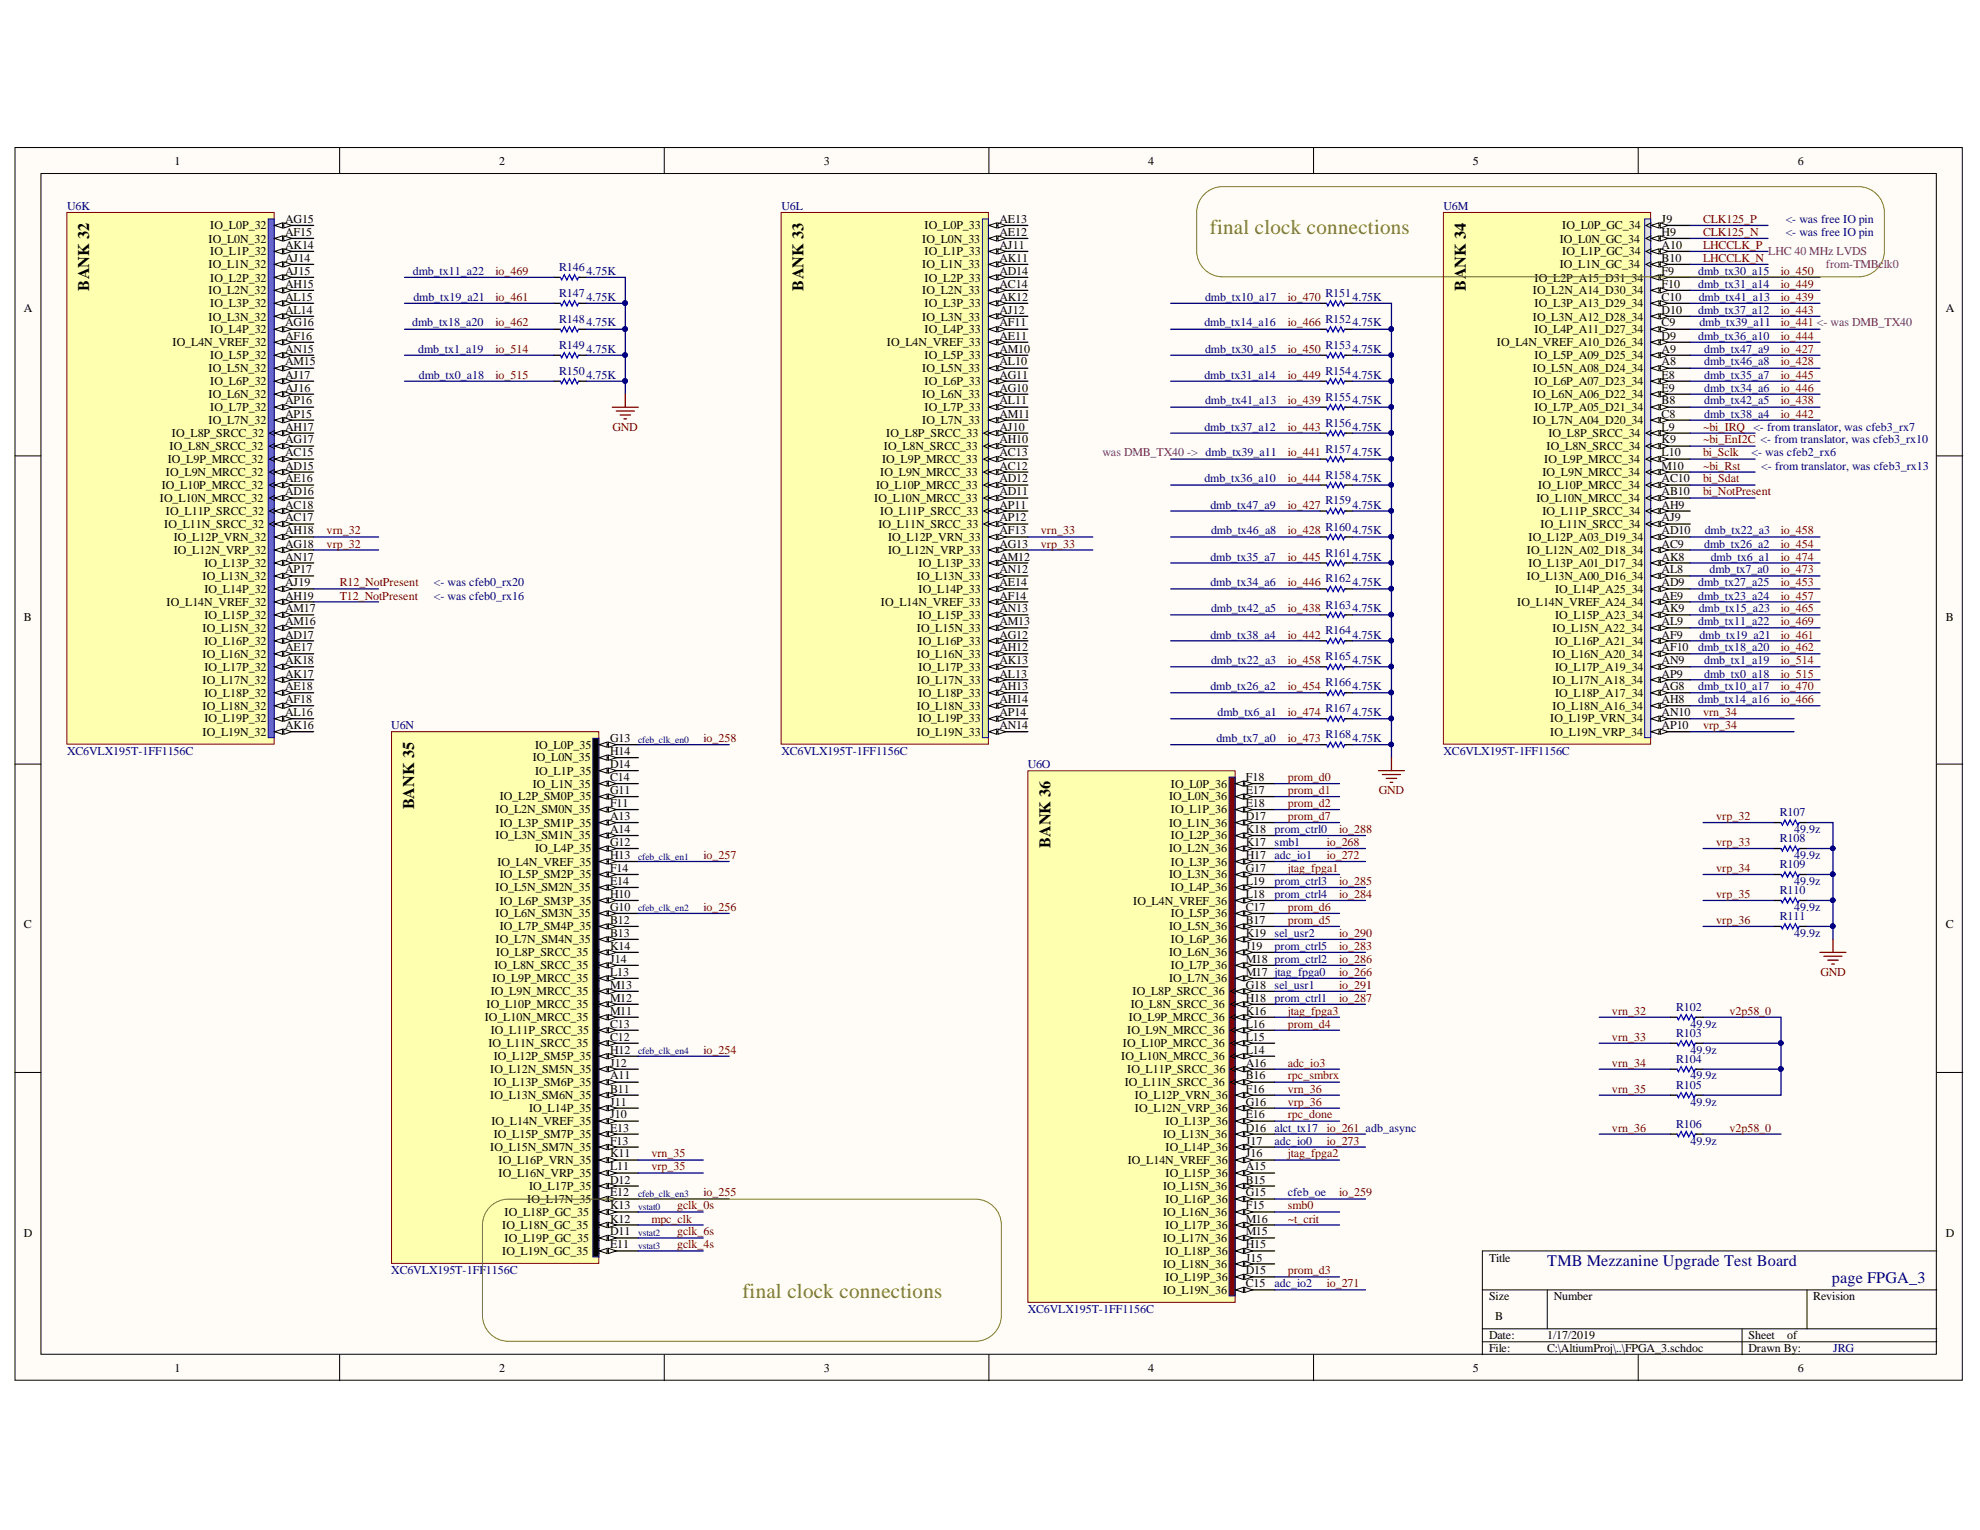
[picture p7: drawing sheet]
<svg xmlns="http://www.w3.org/2000/svg" width="279mm" height="216mm" viewBox="0 0 279 216" stroke-linecap="round" stroke-linejoin="round" font-family="sans-serif">
<defs><g id="words">
<g font-size="3" fill="#808000">
<text x="170.7" y="33">final clock connections</text>
<text x="104.8" y="183.2">final clock connections</text>
</g>
<g font-size="2.3">
<text x="12.6" y="41" transform="rotate(-90 12.6 41)">BANK 32</text>
<text x="113.4" y="41" transform="rotate(-90 113.4 41)">BANK 33</text>
<text x="206.8" y="41" transform="rotate(-90 206.8 41)">BANK 34</text>
<text x="58.4" y="114.2" transform="rotate(-90 58.4 114.2)">BANK 35</text>
<text x="148.2" y="119.7" transform="rotate(-90 148.2 119.7)">BANK 36</text>
</g>
<g font-size="2.3" fill="#000080">
<text x="218.3" y="178.6">TMB Mezzanine Upgrade Test Board</text>
<text x="258.5" y="181">page FPGA_3</text>
</g>
<g font-size="1.7">
<text x="24.6" y="23.2">1</text>
<text x="70.4" y="23.2">2</text>
<text x="116.3" y="23.2">3</text>
<text x="162" y="23.2">4</text>
<text x="207.8" y="23.2">5</text>
<text x="253.7" y="23.2">6</text>
<text x="29.4" y="34.2">IO_L0N_32</text>
<text x="29.7" y="32.4">IO_L0P_32</text>
<text x="40.2" y="31.4">AG15</text>
<text x="40.2" y="33.3">AF15</text>
<text x="40.2" y="35.1">AK14</text>
<text x="130.1" y="34.2">IO_L0N_33</text>
<text x="130.5" y="32.4">IO_L0P_33</text>
<text x="141" y="31.4">AE13</text>
<text x="141" y="33.3">AE12</text>
<text x="141" y="35.1">AJ11</text>
<text x="220.1" y="34.2">IO_L0N_GC_34</text>
<text x="220.4" y="32.4">IO_L0P_GC_34</text>
<text x="234.5" y="31.4">J9</text>
<text x="234.5" y="33.3">H9</text>
<text x="234.5" y="35.1">A10</text>
<text x="29.4" y="37.9">IO_L1N_32</text>
<text x="29.4" y="41.5">IO_L2N_32</text>
<text x="29.7" y="36">IO_L1P_32</text>
<text x="29.7" y="39.7">IO_L2P_32</text>
<text x="40.2" y="36.9">AJ14</text>
<text x="40.2" y="38.8">AJ15</text>
<text x="40.2" y="40.6">AH15</text>
<text x="130.1" y="37.9">IO_L1N_33</text>
<text x="130.1" y="41.5">IO_L2N_33</text>
<text x="130.5" y="36">IO_L1P_33</text>
<text x="130.5" y="39.7">IO_L2P_33</text>
<text x="141" y="36.9">AK11</text>
<text x="141" y="38.8">AD14</text>
<text x="141" y="40.6">AC14</text>
<text x="216.3" y="41.5">IO_L2N_A14_D30_34</text>
<text x="216.6" y="39.7">IO_L2P_A15_D31_34</text>
<text x="220.1" y="37.9">IO_L1N_GC_34</text>
<text x="220.4" y="36">IO_L1P_GC_34</text>
<text x="234.5" y="36.9">B10</text>
<text x="234.5" y="38.8">F9</text>
<text x="234.5" y="40.6">F10</text>
<text x="3.4" y="44">A</text>
<text x="29.4" y="45.2">IO_L3N_32</text>
<text x="29.7" y="43.4">IO_L3P_32</text>
<text x="29.7" y="47">IO_L4P_32</text>
<text x="40.2" y="42.4">AL15</text>
<text x="40.2" y="44.3">AL14</text>
<text x="40.2" y="46.1">AG16</text>
<text x="40.2" y="47.9">AF16</text>
<text x="130.1" y="45.2">IO_L3N_33</text>
<text x="130.5" y="43.4">IO_L3P_33</text>
<text x="130.5" y="47">IO_L4P_33</text>
<text x="141" y="42.4">AK12</text>
<text x="141" y="44.3">AJ12</text>
<text x="141" y="46.1">AF11</text>
<text x="141" y="47.9">AE11</text>
<text x="216.3" y="45.2">IO_L3N_A12_D28_34</text>
<text x="216.6" y="43.4">IO_L3P_A13_D29_34</text>
<text x="216.6" y="47">IO_L4P_A11_D27_34</text>
<text x="234.5" y="42.4">C10</text>
<text x="234.5" y="44.3">D10</text>
<text x="234.5" y="46.1">C9</text>
<text x="234.5" y="47.9">D9</text>
<text x="274.6" y="44">A</text>
<text x="24.4" y="48.9">IO_L4N_VREF_32</text>
<text x="29.4" y="52.5">IO_L5N_32</text>
<text x="29.7" y="50.7">IO_L5P_32</text>
<text x="40.2" y="49.8">AN15</text>
<text x="40.2" y="51.6">AM15</text>
<text x="40.2" y="53.4">AJ17</text>
<text x="125.1" y="48.9">IO_L4N_VREF_33</text>
<text x="130.1" y="52.5">IO_L5N_33</text>
<text x="130.5" y="50.7">IO_L5P_33</text>
<text x="141" y="49.8">AM10</text>
<text x="141" y="51.6">AL10</text>
<text x="141" y="53.4">AG11</text>
<text x="211.2" y="48.9">IO_L4N_VREF_A10_D26_34</text>
<text x="216.3" y="52.5">IO_L5N_A08_D24_34</text>
<text x="216.6" y="50.7">IO_L5P_A09_D25_34</text>
<text x="234.5" y="49.8">A9</text>
<text x="234.5" y="51.6">A8</text>
<text x="234.5" y="53.4">E8</text>
<text x="29.4" y="56.2">IO_L6N_32</text>
<text x="29.4" y="59.8">IO_L7N_32</text>
<text x="29.7" y="54.4">IO_L6P_32</text>
<text x="29.7" y="58">IO_L7P_32</text>
<text x="40.2" y="55.3">AJ16</text>
<text x="40.2" y="57.1">AP16</text>
<text x="40.2" y="58.9">AP15</text>
<text x="130.1" y="56.2">IO_L6N_33</text>
<text x="130.1" y="59.8">IO_L7N_33</text>
<text x="130.5" y="54.4">IO_L6P_33</text>
<text x="130.5" y="58">IO_L7P_33</text>
<text x="141" y="55.3">AG10</text>
<text x="141" y="57.1">AL11</text>
<text x="141" y="58.9">AM11</text>
<text x="216.3" y="56.2">IO_L6N_A06_D22_34</text>
<text x="216.3" y="59.8">IO_L7N_A04_D20_34</text>
<text x="216.6" y="54.4">IO_L6P_A07_D23_34</text>
<text x="216.6" y="58">IO_L7P_A05_D21_34</text>
<text x="234.5" y="55.3">E9</text>
<text x="234.5" y="57.1">B8</text>
<text x="234.5" y="58.9">C8</text>
<text x="23.7" y="65.3">IO_L9P_MRCC_32</text>
<text x="23.9" y="63.5">IO_L8N_SRCC_32</text>
<text x="24.3" y="61.7">IO_L8P_SRCC_32</text>
<text x="40.2" y="60.8">AH17</text>
<text x="40.2" y="62.6">AG17</text>
<text x="40.2" y="64.4">AC15</text>
<text x="124.5" y="65.3">IO_L9P_MRCC_33</text>
<text x="124.7" y="63.5">IO_L8N_SRCC_33</text>
<text x="125.1" y="61.7">IO_L8P_SRCC_33</text>
<text x="141" y="60.8">AJ10</text>
<text x="141" y="62.6">AH10</text>
<text x="141" y="64.4">AC13</text>
<text x="217.9" y="65.3">IO_L9P_MRCC_34</text>
<text x="218.2" y="63.5">IO_L8N_SRCC_34</text>
<text x="218.5" y="61.7">IO_L8P_SRCC_34</text>
<text x="234.5" y="60.8">L9</text>
<text x="234.5" y="62.6">K9</text>
<text x="234.5" y="64.4">L10</text>
<text x="22.6" y="70.8">IO_L10N_MRCC_32</text>
<text x="22.8" y="69">IO_L10P_MRCC_32</text>
<text x="23.4" y="67.2">IO_L9N_MRCC_32</text>
<text x="40.2" y="66.3">AD15</text>
<text x="40.2" y="68">AE16</text>
<text x="40.2" y="69.9">AD16</text>
<text x="40.2" y="71.8">AC18</text>
<text x="123.4" y="70.8">IO_L10N_MRCC_33</text>
<text x="123.6" y="69">IO_L10P_MRCC_33</text>
<text x="124.2" y="67.2">IO_L9N_MRCC_33</text>
<text x="141" y="66.3">AC12</text>
<text x="141" y="68">AD12</text>
<text x="141" y="69.9">AD11</text>
<text x="141" y="71.8">AP11</text>
<text x="216.8" y="70.8">IO_L10N_MRCC_34</text>
<text x="217.1" y="69">IO_L10P_MRCC_34</text>
<text x="217.7" y="67.2">IO_L9N_MRCC_34</text>
<text x="234.5" y="66.3">M10</text>
<text x="234.5" y="68">AC10</text>
<text x="234.5" y="69.9">AB10</text>
<text x="234.5" y="71.8">AH9</text>
<text x="23.2" y="74.5">IO_L11N_SRCC_32</text>
<text x="23.4" y="72.7">IO_L11P_SRCC_32</text>
<text x="24.5" y="76.3">IO_L12P_VRN_32</text>
<text x="40.2" y="73.5">AC17</text>
<text x="40.2" y="75.4">AH18</text>
<text x="40.2" y="77.3">AG18</text>
<text x="124" y="74.5">IO_L11N_SRCC_33</text>
<text x="124.2" y="72.7">IO_L11P_SRCC_33</text>
<text x="125.3" y="76.3">IO_L12P_VRN_33</text>
<text x="141" y="73.5">AP12</text>
<text x="141" y="75.4">AF13</text>
<text x="141" y="77.3">AG13</text>
<text x="215.7" y="76.3">IO_L12P_A03_D19_34</text>
<text x="217.4" y="74.5">IO_L11N_SRCC_34</text>
<text x="217.7" y="72.7">IO_L11P_SRCC_34</text>
<text x="234.5" y="73.5">AJ9</text>
<text x="234.5" y="75.4">AD10</text>
<text x="234.5" y="77.3">AC9</text>
<text x="24.5" y="78.2">IO_L12N_VRP_32</text>
<text x="28.6" y="81.8">IO_L13N_32</text>
<text x="28.8" y="80">IO_L13P_32</text>
<text x="28.8" y="83.7">IO_L14P_32</text>
<text x="40.2" y="79.1">AN17</text>
<text x="40.2" y="80.9">AP17</text>
<text x="40.2" y="82.8">AJ19</text>
<text x="125.3" y="78.2">IO_L12N_VRP_33</text>
<text x="129.4" y="81.8">IO_L13N_33</text>
<text x="129.6" y="80">IO_L13P_33</text>
<text x="129.6" y="83.7">IO_L14P_33</text>
<text x="141" y="79.1">AM12</text>
<text x="141" y="80.9">AN12</text>
<text x="141" y="82.8">AE14</text>
<text x="215.5" y="78.2">IO_L12N_A02_D18_34</text>
<text x="215.5" y="81.8">IO_L13N_A00_D16_34</text>
<text x="215.7" y="80">IO_L13P_A01_D17_34</text>
<text x="219.4" y="83.7">IO_L14P_A25_34</text>
<text x="234.5" y="79.1">AK8</text>
<text x="234.5" y="80.9">AL8</text>
<text x="234.5" y="82.8">AD9</text>
<text x="3.4" y="87.6">B</text>
<text x="23.5" y="85.5">IO_L14N_VREF_32</text>
<text x="28.6" y="89.2">IO_L15N_32</text>
<text x="28.8" y="87.3">IO_L15P_32</text>
<text x="40.2" y="84.6">AH19</text>
<text x="40.2" y="86.4">AM17</text>
<text x="40.2" y="88.3">AM16</text>
<text x="124.3" y="85.5">IO_L14N_VREF_33</text>
<text x="129.4" y="89.2">IO_L15N_33</text>
<text x="129.6" y="87.3">IO_L15P_33</text>
<text x="141" y="84.6">AF14</text>
<text x="141" y="86.4">AN13</text>
<text x="141" y="88.3">AM13</text>
<text x="214.1" y="85.5">IO_L14N_VREF_A24_34</text>
<text x="219.1" y="89.2">IO_L15N_A22_34</text>
<text x="219.4" y="87.3">IO_L15P_A23_34</text>
<text x="234.5" y="84.6">AE9</text>
<text x="234.5" y="86.4">AK9</text>
<text x="234.5" y="88.3">AL9</text>
<text x="274.6" y="87.6">B</text>
<text x="28.6" y="92.8">IO_L16N_32</text>
<text x="28.8" y="91">IO_L16P_32</text>
<text x="28.8" y="94.7">IO_L17P_32</text>
<text x="40.2" y="90.1">AD17</text>
<text x="40.2" y="91.9">AE17</text>
<text x="40.2" y="93.7">AK18</text>
<text x="40.2" y="95.6">AK17</text>
<text x="129.4" y="92.8">IO_L16N_33</text>
<text x="129.6" y="91">IO_L16P_33</text>
<text x="129.6" y="94.7">IO_L17P_33</text>
<text x="141" y="90.1">AG12</text>
<text x="141" y="91.9">AH12</text>
<text x="141" y="93.7">AK13</text>
<text x="141" y="95.6">AL13</text>
<text x="219.1" y="92.8">IO_L16N_A20_34</text>
<text x="219.4" y="91">IO_L16P_A21_34</text>
<text x="219.4" y="94.7">IO_L17P_A19_34</text>
<text x="234.5" y="90.1">AF9</text>
<text x="234.5" y="91.9">AF10</text>
<text x="234.5" y="93.7">AN9</text>
<text x="234.5" y="95.6">AP9</text>
<text x="28.6" y="96.4">IO_L17N_32</text>
<text x="28.6" y="100.2">IO_L18N_32</text>
<text x="28.8" y="98.3">IO_L18P_32</text>
<text x="28.8" y="101.9">IO_L19P_32</text>
<text x="40.2" y="97.4">AE18</text>
<text x="40.2" y="99.2">AF18</text>
<text x="40.2" y="101.1">AL16</text>
<text x="129.4" y="96.4">IO_L17N_33</text>
<text x="129.4" y="100.2">IO_L18N_33</text>
<text x="129.6" y="98.3">IO_L18P_33</text>
<text x="129.6" y="101.9">IO_L19P_33</text>
<text x="141" y="97.4">AH13</text>
<text x="141" y="99.2">AH14</text>
<text x="141" y="101.1">AP14</text>
<text x="218.8" y="101.9">IO_L19P_VRN_34</text>
<text x="219.1" y="96.4">IO_L17N_A18_34</text>
<text x="219.1" y="100.2">IO_L18N_A16_34</text>
<text x="219.4" y="98.3">IO_L18P_A17_34</text>
<text x="234.5" y="97.4">AG8</text>
<text x="234.5" y="99.2">AH8</text>
<text x="234.5" y="101.1">AN10</text>
<text x="28.6" y="103.8">IO_L19N_32</text>
<text x="40.2" y="102.9">AK16</text>
<text x="75.2" y="107.4">IO_L0N_35</text>
<text x="75.5" y="105.7">IO_L0P_35</text>
<text x="86.1" y="104.7">G13</text>
<text x="86.1" y="106.6">H14</text>
<text x="129.4" y="103.8">IO_L19N_33</text>
<text x="141" y="102.9">AN14</text>
<text x="218.8" y="103.8">IO_L19N_VRP_34</text>
<text x="234.5" y="102.9">AP10</text>
<text x="70.5" y="112.9">IO_L2P_SM0P_35</text>
<text x="75.2" y="111.2">IO_L1N_35</text>
<text x="75.5" y="109.3">IO_L1P_35</text>
<text x="86.1" y="108.4">D14</text>
<text x="86.1" y="110.2">C14</text>
<text x="86.1" y="112.1">G11</text>
<text x="86.1" y="113.9">F11</text>
<text x="165" y="112.9">IO_L0N_36</text>
<text x="165.2" y="111.2">IO_L0P_36</text>
<text x="175.8" y="110.2">F18</text>
<text x="175.8" y="112.1">E17</text>
<text x="175.8" y="113.9">E18</text>
<text x="69.9" y="114.8">IO_L2N_SM0N_35</text>
<text x="69.9" y="118.4">IO_L3N_SM1N_35</text>
<text x="70.5" y="116.7">IO_L3P_SM1P_35</text>
<text x="86.1" y="115.7">A13</text>
<text x="86.1" y="117.6">A14</text>
<text x="86.1" y="119.4">G12</text>
<text x="165" y="116.7">IO_L1N_36</text>
<text x="165.2" y="114.8">IO_L1P_36</text>
<text x="165.2" y="118.4">IO_L2P_36</text>
<text x="175.8" y="115.7">D17</text>
<text x="175.8" y="117.6">K18</text>
<text x="175.8" y="119.4">K17</text>
<text x="69.9" y="125.8">IO_L5N_SM2N_35</text>
<text x="70.2" y="122.1">IO_L4N_VREF_35</text>
<text x="70.5" y="123.9">IO_L5P_SM2P_35</text>
<text x="75.5" y="120.3">IO_L4P_35</text>
<text x="86.1" y="121.2">H13</text>
<text x="86.1" y="123.1">F14</text>
<text x="86.1" y="124.9">E14</text>
<text x="165" y="120.3">IO_L2N_36</text>
<text x="165" y="123.9">IO_L3N_36</text>
<text x="165.2" y="122.1">IO_L3P_36</text>
<text x="165.2" y="125.8">IO_L4P_36</text>
<text x="175.8" y="121.2">H17</text>
<text x="175.8" y="123.1">G17</text>
<text x="175.8" y="124.9">L19</text>
<text x="3.4" y="131">C</text>
<text x="69.9" y="129.4">IO_L6N_SM3N_35</text>
<text x="70.5" y="127.6">IO_L6P_SM3P_35</text>
<text x="70.5" y="131.3">IO_L7P_SM4P_35</text>
<text x="86.1" y="126.7">H10</text>
<text x="86.1" y="128.6">G10</text>
<text x="86.1" y="130.3">B12</text>
<text x="159.9" y="127.6">IO_L4N_VREF_36</text>
<text x="165" y="131.3">IO_L5N_36</text>
<text x="165.2" y="129.4">IO_L5P_36</text>
<text x="175.8" y="126.7">L18</text>
<text x="175.8" y="128.6">C17</text>
<text x="175.8" y="130.3">B17</text>
<text x="274.6" y="131">C</text>
<text x="69.8" y="136.8">IO_L8N_SRCC_35</text>
<text x="69.9" y="133.1">IO_L7N_SM4N_35</text>
<text x="70" y="134.9">IO_L8P_SRCC_35</text>
<text x="86.1" y="132.2">B13</text>
<text x="86.1" y="134.1">K14</text>
<text x="86.1" y="135.8">J14</text>
<text x="86.1" y="137.7">L13</text>
<text x="165" y="134.9">IO_L6N_36</text>
<text x="165.2" y="133.1">IO_L6P_36</text>
<text x="165.2" y="136.8">IO_L7P_36</text>
<text x="175.8" y="132.2">K19</text>
<text x="175.8" y="134.1">J19</text>
<text x="175.8" y="135.8">M18 prom_ctrl2</text>
<text x="175.8" y="137.7">M17 jtag_fpga0</text>
<text x="68.7" y="142.3">IO_L10P_MRCC_35</text>
<text x="69.3" y="140.4">IO_L9N_MRCC_35</text>
<text x="69.5" y="138.6">IO_L9P_MRCC_35</text>
<text x="86.1" y="139.6">M13</text>
<text x="86.1" y="141.3">M12</text>
<text x="86.1" y="143.2">M11</text>
<text x="159.6" y="142.3">IO_L8N_SRCC_36</text>
<text x="159.8" y="140.4">IO_L8P_SRCC_36</text>
<text x="165" y="138.6">IO_L7N_36</text>
<text x="175.8" y="139.6">G18</text>
<text x="175.8" y="141.3">H18</text>
<text x="175.8" y="143.2">K16</text>
<text x="68.4" y="144.1">IO_L10N_MRCC_35</text>
<text x="68.9" y="147.8">IO_L11N_SRCC_35</text>
<text x="69.3" y="145.9">IO_L11P_SRCC_35</text>
<text x="69.7" y="149.6">IO_L12P_SM5P_35</text>
<text x="86.1" y="145.1">C13</text>
<text x="86.1" y="146.8">C12</text>
<text x="86.1" y="148.7">H12</text>
<text x="158.2" y="149.6">IO_L10N_MRCC_36</text>
<text x="158.5" y="147.8">IO_L10P_MRCC_36</text>
<text x="159.1" y="145.9">IO_L9N_MRCC_36</text>
<text x="159.3" y="144.1">IO_L9P_MRCC_36</text>
<text x="175.8" y="145.1">L16</text>
<text x="175.8" y="146.8">L15</text>
<text x="175.8" y="148.7">L14</text>
<text x="69.2" y="151.5">IO_L12N_SM5N_35</text>
<text x="69.2" y="155.1">IO_L13N_SM6N_35</text>
<text x="69.7" y="153.3">IO_L13P_SM6P_35</text>
<text x="86.1" y="150.5">J12</text>
<text x="86.1" y="152.3">A11</text>
<text x="86.1" y="154.2">B11</text>
<text x="158.7" y="153.3">IO_L11N_SRCC_36</text>
<text x="159.1" y="151.5">IO_L11P_SRCC_36</text>
<text x="160.2" y="155.1">IO_L12P_VRN_36</text>
<text x="175.8" y="150.5">A16</text>
<text x="175.8" y="152.3">B16</text>
<text x="175.8" y="154.2">F16</text>
<text x="69.3" y="158.7">IO_L14N_VREF_35</text>
<text x="69.7" y="160.6">IO_L15P_SM7P_35</text>
<text x="74.7" y="157">IO_L14P_35</text>
<text x="86.1" y="156">J11</text>
<text x="86.1" y="157.8">J10</text>
<text x="86.1" y="159.7">E13</text>
<text x="86.1" y="161.5">F13</text>
<text x="160.2" y="157">IO_L12N_VRP_36</text>
<text x="164.1" y="160.6">IO_L13N_36</text>
<text x="164.5" y="158.7">IO_L13P_36</text>
<text x="175.8" y="156">G16</text>
<text x="175.8" y="157.8">E16</text>
<text x="175.8" y="159.7">D16</text>
<text x="175.8" y="161.5">J17</text>
<text x="69.2" y="162.5">IO_L15N_SM7N_35</text>
<text x="70.4" y="164.2">IO_L16P_VRN_35</text>
<text x="70.4" y="166.1">IO_L16N_VRP_35</text>
<text x="74.7" y="168">IO_L17P_35</text>
<text x="86.1" y="163.3">K11</text>
<text x="86.1" y="165.2">L11</text>
<text x="86.1" y="167">D12</text>
<text x="159.1" y="164.2">IO_L14N_VREF_36</text>
<text x="164.1" y="168">IO_L15N_36</text>
<text x="164.5" y="162.5">IO_L14P_36</text>
<text x="164.5" y="166.1">IO_L15P_36</text>
<text x="175.8" y="163.3">J16</text>
<text x="175.8" y="165.2">A15</text>
<text x="175.8" y="167">B15</text>
<text x="70.9" y="173.5">IO_L18N_GC_35</text>
<text x="71.2" y="171.6">IO_L18P_GC_35</text>
<text x="74.4" y="169.7">IO_L17N_35</text>
<text x="86.1" y="168.8">E12</text>
<text x="86.1" y="170.7">K13</text>
<text x="86.1" y="172.5">K12</text>
<text x="164.1" y="171.6">IO_L16N_36</text>
<text x="164.5" y="169.7">IO_L16P_36</text>
<text x="164.5" y="173.5">IO_L17P_36</text>
<text x="175.8" y="168.8">G15</text>
<text x="175.8" y="170.7">F15</text>
<text x="175.8" y="172.5">M16</text>
<text x="3.4" y="174.6">D</text>
<text x="70.9" y="177.1">IO_L19N_GC_35</text>
<text x="71.2" y="175.2">IO_L19P_GC_35</text>
<text x="86.1" y="174.3">D11</text>
<text x="86.1" y="176.2">E11</text>
<text x="164.1" y="175.2">IO_L17N_36</text>
<text x="164.1" y="178.9">IO_L18N_36</text>
<text x="164.5" y="177.1">IO_L18P_36</text>
<text x="175.8" y="174.3">M15</text>
<text x="175.8" y="176.2">H15</text>
<text x="175.8" y="178">J15</text>
<text x="175.8" y="179.8">D15</text>
<text x="210.1" y="178">Title</text>
<text x="274.6" y="174.6">D</text>
<text x="164.1" y="182.6">IO_L19N_36</text>
<text x="164.5" y="180.7">IO_L19P_36</text>
<text x="175.8" y="181.7">C15</text>
<text x="210.1" y="183.5">Size</text>
<text x="219.3" y="183.5">Number</text>
<text x="255.9" y="183.5">Revision</text>
<text x="210.1" y="189">Date:</text>
<text x="210.1" y="190.8">File:</text>
<text x="211" y="186.2">B</text>
<text x="218.3" y="189">1/17/2019</text>
<text x="218.3" y="190.8">C:\AltiumProj\..\FPGA_3.schdoc</text>
<text x="246.7" y="189">Sheet</text>
<text x="246.7" y="190.8">Drawn By:</text>
<text x="252.2" y="189">of</text>
<text x="24.6" y="193.6">1</text>
<text x="70.4" y="193.6">2</text>
<text x="116.3" y="193.6">3</text>
<text x="162" y="193.6">4</text>
<text x="207.8" y="193.6">5</text>
<text x="253.7" y="193.6">6</text>
</g>
<g font-size="1.7" fill="#000080">
<text x="9.5" y="29.6">U6K</text>
<text x="110.3" y="29.6">U6L</text>
<text x="203.7" y="29.6">U6M</text>
<text x="252" y="31.4">&lt;- was free IO pin</text>
<text x="252" y="33.3">&lt;- was free IO pin</text>
<text x="58.3" y="38.8">dmb_tx11_a22</text>
<text x="78.9" y="38.2">R146</text>
<text x="78.9" y="41.9">R147</text>
<text x="82.8" y="38.8">4.75K</text>
<text x="187" y="41.9">R151</text>
<text x="239.6" y="38.8">dmb_tx30_a15</text>
<text x="239.6" y="40.6">dmb_tx31_a14</text>
<text x="58.2" y="46.1">dmb_tx18_a20</text>
<text x="58.3" y="42.4">dmb_tx19_a21</text>
<text x="78.9" y="45.6">R148</text>
<text x="82.8" y="42.4">4.75K</text>
<text x="82.8" y="46.1">4.75K</text>
<text x="170" y="46.1">dmb_tx14_a16</text>
<text x="170" y="42.4">dmb_tx10_a17</text>
<text x="187" y="45.6">R152</text>
<text x="190.8" y="46.1">4.75K</text>
<text x="190.8" y="42.4">4.75K</text>
<text x="239.6" y="47.9">dmb_tx36_a10</text>
<text x="239.6" y="44.3">dmb_tx37_a12</text>
<text x="239.7" y="42.4">dmb_tx41_a13</text>
<text x="239.8" y="46.1">dmb_tx39_a11</text>
<text x="59" y="49.8">dmb_tx1_a19</text>
<text x="59.1" y="53.4">dmb_tx0_a18</text>
<text x="78.9" y="49.2">R149</text>
<text x="78.9" y="52.9">R150</text>
<text x="82.8" y="49.8">4.75K</text>
<text x="82.8" y="53.4">4.75K</text>
<text x="170" y="53.4">dmb_tx31_a14</text>
<text x="170" y="49.8">dmb_tx30_a15</text>
<text x="187" y="49.2">R153</text>
<text x="187" y="52.9">R154</text>
<text x="190.8" y="49.8">4.75K</text>
<text x="190.8" y="53.4">4.75K</text>
<text x="240.5" y="51.6">dmb_tx46_a8</text>
<text x="240.5" y="49.8">dmb_tx47_a9</text>
<text x="240.5" y="53.4">dmb_tx35_a7</text>
<text x="170" y="57.1">dmb_tx41_a13</text>
<text x="187" y="56.6">R155</text>
<text x="190.8" y="57.1">4.75K</text>
<text x="240.5" y="57.1">dmb_tx42_a5</text>
<text x="240.5" y="55.3">dmb_tx34_a6</text>
<text x="240.5" y="58.9">dmb_tx38_a4</text>
<text x="170" y="60.8">dmb_tx37_a12</text>
<text x="187" y="60.2">R156</text>
<text x="187" y="63.9">R157</text>
<text x="190.8" y="60.8">4.75K</text>
<text x="190.8" y="64.4">4.75K</text>
<text x="247.2" y="64.4">&lt;- was cfeb2_rx6</text>
<text x="170" y="68">dmb_tx36_a10</text>
<text x="170.8" y="71.8">dmb_tx47_a9</text>
<text x="187" y="67.5">R158</text>
<text x="187" y="71.2">R159</text>
<text x="190.8" y="68">4.75K</text>
<text x="190.8" y="71.8">4.75K</text>
<text x="248.5" y="66.3">&lt;- from translator, was cfeb3_rx13</text>
<text x="170.9" y="75.4">dmb_tx46_a8</text>
<text x="187" y="74.9">R160</text>
<text x="190.8" y="75.4">4.75K</text>
<text x="240.5" y="77.3">dmb_tx26_a2</text>
<text x="240.6" y="75.4">dmb_tx22_a3</text>
<text x="61.2" y="82.8">&lt;- was cfeb0_rx20</text>
<text x="170.8" y="82.8">dmb_tx34_a6</text>
<text x="170.8" y="79.1">dmb_tx35_a7</text>
<text x="187" y="78.5">R161</text>
<text x="187" y="82.2">R162</text>
<text x="190.8" y="79.1">4.75K</text>
<text x="190.8" y="82.8">4.75K</text>
<text x="239.6" y="82.8">dmb_tx27_a25</text>
<text x="241.2" y="80.9">dmb_tx7_a0</text>
<text x="241.4" y="79.1">dmb_tx6_a1</text>
<text x="61.2" y="84.6">&lt;- was cfeb0_rx16</text>
<text x="170.9" y="86.4">dmb_tx42_a5</text>
<text x="187" y="85.9">R163</text>
<text x="187" y="89.5">R164</text>
<text x="190.8" y="86.4">4.75K</text>
<text x="239.6" y="88.3">dmb_tx11_a22</text>
<text x="239.6" y="84.6">dmb_tx23_a24</text>
<text x="239.7" y="86.4">dmb_tx15_a23</text>
<text x="170.8" y="90.1">dmb_tx38_a4</text>
<text x="170.9" y="93.7">dmb_tx22_a3</text>
<text x="187" y="93.2">R165</text>
<text x="190.8" y="90.1">4.75K</text>
<text x="190.8" y="93.7">4.75K</text>
<text x="239.6" y="91.9">dmb_tx18_a20</text>
<text x="239.8" y="90.1">dmb_tx19_a21</text>
<text x="240.5" y="95.6">dmb_tx0_a18</text>
<text x="240.5" y="93.7">dmb_tx1_a19</text>
<text x="170.8" y="97.4">dmb_tx26_a2</text>
<text x="171.8" y="101.1">dmb_tx6_a1</text>
<text x="187" y="96.9">R166</text>
<text x="187" y="100.5">R167</text>
<text x="190.8" y="97.4">4.75K</text>
<text x="190.8" y="101.1">4.75K</text>
<text x="239.6" y="99.2">dmb_tx14_a16</text>
<text x="239.6" y="97.4">dmb_tx10_a17</text>
<text x="9.5" y="106.6">XC6VLX195T-1FF1156C</text>
<text x="55.2" y="102.9">U6N</text>
<text x="110.3" y="106.6">XC6VLX195T-1FF1156C</text>
<text x="171.7" y="104.7">dmb_tx7_a0</text>
<text x="187" y="104.1">R168</text>
<text x="190.8" y="104.7">4.75K</text>
<text x="203.7" y="106.6">XC6VLX195T-1FF1156C</text>
<text x="145" y="108.4">U6O</text>
<text x="179.9" y="119.4">smb1</text>
<text x="179.9" y="117.6">prom_ctrl0</text>
<text x="251.1" y="115.1">R107</text>
<text x="251.1" y="118.8">R108</text>
<text x="253.2" y="117.6">49.9z</text>
<text x="179.9" y="121.2">adc_io1</text>
<text x="179.9" y="124.9">prom_ctrl3</text>
<text x="251.1" y="122.5">R109</text>
<text x="253.2" y="121.2">49.9z</text>
<text x="253.2" y="124.9">49.9z</text>
<text x="179.9" y="126.7">prom_ctrl4</text>
<text x="251.1" y="126.1">R110</text>
<text x="251.1" y="129.8">R111</text>
<text x="253.2" y="128.6">49.9z</text>
<text x="179.9" y="134.1">prom_ctrl5</text>
<text x="179.9" y="132.2">sel_usr2</text>
<text x="253.2" y="132.2">49.9z</text>
<text x="179.9" y="141.3">prom_ctrl1</text>
<text x="179.9" y="139.6">sel_usr1</text>
<text x="236.5" y="142.6">R102</text>
<text x="236.5" y="146.3">R103</text>
<text x="236.5" y="150">R104</text>
<text x="238.5" y="148.7">49.9z</text>
<text x="238.5" y="145.1">49.9z</text>
<text x="236.5" y="153.7">R105</text>
<text x="238.5" y="152.3">49.9z</text>
<text x="179.9" y="161.5">adc_io0</text>
<text x="179.9" y="159.7">alct_tx17</text>
<text x="236.5" y="159.2">R106</text>
<text x="238.5" y="156">49.9z</text>
<text x="238.5" y="161.5">49.9z</text>
<text x="181.7" y="168.8">cfeb_oe</text>
<text x="55.2" y="179.8">XC6VLX195T-1FF1156C</text>
<text x="145" y="185.3">XC6VLX195T-1FF1156C</text>
<text x="179.9" y="181.7">adc_io2</text>
<text x="258.7" y="190.8">JRG</text>
</g>
<g font-size="1.7" fill="#800000">
<text x="240.3" y="35.1">LHCCLK_P</text>
<text x="240.3" y="31.4">CLK125_P</text>
<text x="240.3" y="33.3">CLK125_N</text>
<text x="69.9" y="38.8">io_469</text>
<text x="240.3" y="36.9">LHCCLK_N</text>
<text x="251.3" y="38.8">io_450</text>
<text x="251.3" y="40.6">io_449</text>
<text x="69.9" y="42.4">io_461</text>
<text x="69.9" y="46.1">io_462</text>
<text x="181.7" y="46.1">io_466</text>
<text x="181.7" y="42.4">io_470</text>
<text x="251.3" y="46.1">io_441 &lt;- was DMB_TX40</text>
<text x="251.3" y="42.4">io_439</text>
<text x="251.3" y="47.9">io_444</text>
<text x="251.3" y="44.3">io_443</text>
<text x="69.9" y="49.8">io_514</text>
<text x="69.9" y="53.4">io_515</text>
<text x="181.7" y="49.8">io_450</text>
<text x="181.7" y="53.4">io_449</text>
<text x="251.3" y="49.8">io_427</text>
<text x="251.3" y="51.6">io_428</text>
<text x="251.3" y="53.4">io_445</text>
<text x="181.7" y="57.1">io_439</text>
<text x="251.3" y="57.1">io_438</text>
<text x="251.3" y="58.9">io_442</text>
<text x="251.3" y="55.3">io_446</text>
<text x="86.4" y="60.8">GND</text>
<text x="181.7" y="64.4">io_441</text>
<text x="181.7" y="60.8">io_443</text>
<text x="240.3" y="64.4">bi_Sclk</text>
<text x="240.3" y="60.8">~bi_IRQ &lt;- from translator, was cfeb3_rx7</text>
<text x="240.3" y="62.6">~bi_EnI2C &lt;- from translator, was cfeb3_rx10</text>
<text x="181.7" y="71.8">io_427</text>
<text x="181.7" y="68">io_444</text>
<text x="240.3" y="69.9">bi_NotPresent</text>
<text x="240.3" y="68">bi_Sdat</text>
<text x="240.3" y="66.3">~bi_Rst</text>
<text x="46.1" y="75.4">vrn_32</text>
<text x="46.1" y="77.3">vrp_32</text>
<text x="146.9" y="75.4">vrn_33</text>
<text x="146.9" y="77.3">vrp_33</text>
<text x="181.7" y="75.4">io_428</text>
<text x="251.3" y="75.4">io_458</text>
<text x="251.3" y="77.3">io_454</text>
<text x="47.9" y="82.8">R12_NotPresent</text>
<text x="181.7" y="79.1">io_445</text>
<text x="181.7" y="82.8">io_446</text>
<text x="251.3" y="80.9">io_473</text>
<text x="251.3" y="79.1">io_474</text>
<text x="251.3" y="82.8">io_453</text>
<text x="47.9" y="84.6">T12_NotPresent</text>
<text x="181.7" y="86.4">io_438</text>
<text x="251.3" y="86.4">io_465</text>
<text x="251.3" y="88.3">io_469</text>
<text x="251.3" y="84.6">io_457</text>
<text x="181.7" y="93.7">io_458</text>
<text x="181.7" y="90.1">io_442</text>
<text x="251.3" y="90.1">io_461</text>
<text x="251.3" y="91.9">io_462</text>
<text x="251.3" y="93.7">io_514</text>
<text x="251.3" y="95.6">io_515</text>
<text x="181.7" y="101.1">io_474</text>
<text x="181.7" y="97.4">io_454</text>
<text x="240.3" y="101.1">vrn_34</text>
<text x="251.3" y="99.2">io_466</text>
<text x="251.3" y="97.4">io_470</text>
<text x="99.3" y="104.7">io_258</text>
<text x="181.7" y="104.7">io_473</text>
<text x="240.3" y="102.9">vrp_34</text>
<text x="181.7" y="113.9">prom_d2</text>
<text x="181.7" y="112.1">prom_d1</text>
<text x="181.7" y="110.2">prom_d0</text>
<text x="194.6" y="112.1">GND</text>
<text x="181.7" y="115.7">prom_d7</text>
<text x="187.2" y="119.4">io_268</text>
<text x="189" y="117.6">io_288</text>
<text x="242.2" y="115.7">vrp_32</text>
<text x="242.2" y="119.4">vrp_33</text>
<text x="99.3" y="121.2">io_257</text>
<text x="181.7" y="123.1">jtag_fpga1</text>
<text x="187.2" y="121.2">io_272</text>
<text x="189" y="124.9">io_285</text>
<text x="242.2" y="123.1">vrp_34</text>
<text x="99.3" y="128.6">io_256</text>
<text x="181.7" y="130.3">prom_d5</text>
<text x="181.7" y="128.6">prom_d6</text>
<text x="189" y="126.7">io_284</text>
<text x="242.2" y="126.7">vrp_35</text>
<text x="242.2" y="130.3">vrp_36</text>
<text x="189" y="137.7">io_266</text>
<text x="189" y="132.2">io_290</text>
<text x="189" y="134.1">io_283</text>
<text x="189" y="135.8">io_286</text>
<text x="256.9" y="137.7">GND</text>
<text x="181.7" y="143.2">jtag_fpga3</text>
<text x="189" y="141.3">io_287</text>
<text x="189" y="139.6">io_291</text>
<text x="227.5" y="143.2">vrn_32</text>
<text x="244" y="143.2">v2p58_0</text>
<text x="99.3" y="148.7">io_254</text>
<text x="181.7" y="145.1">prom_d4</text>
<text x="227.5" y="146.8">vrn_33</text>
<text x="181.7" y="154.2">vrn_36</text>
<text x="181.7" y="152.3">rpc_smbrx</text>
<text x="181.7" y="150.5">adc_io3</text>
<text x="227.5" y="150.5">vrn_34</text>
<text x="227.5" y="154.2">vrn_35</text>
<text x="181.7" y="156">vrp_36</text>
<text x="181.7" y="157.8">rpc_done</text>
<text x="187.2" y="159.7">io_261 adb_async</text>
<text x="187.2" y="161.5">io_273</text>
<text x="227.5" y="159.7">vrn_36</text>
<text x="244" y="159.7">v2p58_0</text>
<text x="91.9" y="163.3">vrn_35</text>
<text x="91.9" y="165.2">vrp_35</text>
<text x="181.7" y="163.3">jtag_fpga2</text>
<text x="91.9" y="172.5">mpc_clk</text>
<text x="95.6" y="170.7">gclk_0s</text>
<text x="99.3" y="168.8">io_255</text>
<text x="181.7" y="170.7">smb0</text>
<text x="181.7" y="172.5">~t_crit</text>
<text x="189" y="168.8">io_259</text>
<text x="95.6" y="174.3">gclk_6s</text>
<text x="95.6" y="176.2">gclk_4s</text>
<text x="181.7" y="179.8">prom_d3</text>
<text x="187.2" y="181.7">io_271</text>
</g>
<g font-size="1.7" fill="#800080">
<text x="249.5" y="36">LHC 40 MHz LVDS</text>
<text x="257.6" y="37.9">from-TMBclk0</text>
<text x="155.6" y="64.4">was DMB_TX40 -&gt; dmb_tx39_a11</text>
</g>
<g font-size="1.4" fill="#000080">
<text x="90.1" y="104.8">cfeb_clk_en0</text>
<text x="90.1" y="121.3">cfeb_clk_en1</text>
<text x="90.1" y="128.6">cfeb_clk_en2</text>
<text x="90.1" y="148.8">cfeb_clk_en4</text>
<text x="90.1" y="168.9">cfeb_clk_en3</text>
<text x="90.1" y="170.7">vstat0</text>
<text x="90.1" y="174.4">vstat2</text>
<text x="90.1" y="176.2">vstat3</text>
</g>
</g></defs>
<g fill="#fffcf8" stroke="#000" stroke-width=".14">
<path d="M2.1 20.8h274.8v174h-274.8z"/>
<path d="M5.8 24.5h267.4v166.6h-267.4z"/>
</g>
<g fill="none" stroke="#000" stroke-width=".14">
<path d="M47.9 20.8v3.7M93.7 20.8v3.7M139.5 20.8v3.7M185.4 20.8v3.7M231.2 20.8v3.7M2.1 64.3h3.7M273.3 64.3h3.7M2.1 107.8h3.7M273.3 107.8h3.7M2.1 151.3h3.7M273.3 151.3h3.7M273.3 176.5h-64.1v14.7"/>
<path d="M47.9 191.2v3.6M93.7 191.2v3.6M139.5 191.2v3.6M185.4 191.2v3.6M209.2 182h64.1M209.2 187.5h64.1M209.2 189.3h64.1M218.3 182v5.5M231.2 191.2v3.6M245.8 187.5v3.7M255 182v5.5"/>
</g>
<path d="M9.4 30h29.3v75h-29.3z" fill="#ffffb0" stroke="#800000" stroke-width=".14"/>
<path d="M37.8 30.9h.9v73.2h-.9z" fill="#6464ff" stroke="#000080" stroke-width=".14"/>
<path d="M38.8 31.8h5.5" fill="none" stroke="#000" stroke-width=".18"/>
<path d="M38.8 31.8l1.1-.4v.8z" fill="#fffcf8"/>
<path d="M38.8 31.8l1.1-.4v.8z" fill="none" stroke="#000" stroke-width=".14"/>
<path d="M40 31.4l1.1 .4-1.1 .4z" fill="#fffcf8"/>
<path d="M40 31.4l1.1 .4-1.1 .4z" fill="none" stroke="#000" stroke-width=".14"/>
<path d="M38.8 33.6h5.5" fill="none" stroke="#000" stroke-width=".18"/>
<path d="M38.8 33.6l1.1-.3v.7z" fill="#fffcf8"/>
<path d="M38.8 33.6l1.1-.3v.7z" fill="none" stroke="#000" stroke-width=".14"/>
<path d="M40 33.3l1.1 .3-1.1 .4z" fill="#fffcf8"/>
<path d="M40 33.3l1.1 .3-1.1 .4z" fill="none" stroke="#000" stroke-width=".14"/>
<path d="M38.8 35.5h5.5" fill="none" stroke="#000" stroke-width=".18"/>
<path d="M38.8 35.5l1.1-.4v.7z" fill="#fffcf8"/>
<path d="M38.8 35.5l1.1-.4v.7z" fill="none" stroke="#000" stroke-width=".14"/>
<path d="M40 35.1l1.1 .4-1.1 .3z" fill="#fffcf8"/>
<path d="M40 35.1l1.1 .4-1.1 .3z" fill="none" stroke="#000" stroke-width=".14"/>
<path d="M38.8 37.3h5.5" fill="none" stroke="#000" stroke-width=".18"/>
<path d="M38.8 37.3l1.1-.4v.8z" fill="#fffcf8"/>
<path d="M38.8 37.3l1.1-.4v.8z" fill="none" stroke="#000" stroke-width=".14"/>
<path d="M40 36.9l1.1 .4-1.1 .4z" fill="#fffcf8"/>
<path d="M40 36.9l1.1 .4-1.1 .4z" fill="none" stroke="#000" stroke-width=".14"/>
<path d="M38.8 39.1h5.5" fill="none" stroke="#000" stroke-width=".18"/>
<path d="M38.8 39.1l1.1-.3v.7z" fill="#fffcf8"/>
<path d="M38.8 39.1l1.1-.3v.7z" fill="none" stroke="#000" stroke-width=".14"/>
<path d="M40 38.8l1.1 .3-1.1 .4z" fill="#fffcf8"/>
<path d="M40 38.8l1.1 .3-1.1 .4z" fill="none" stroke="#000" stroke-width=".14"/>
<path d="M38.8 41h5.5" fill="none" stroke="#000" stroke-width=".18"/>
<path d="M38.8 41l1.1-.4v.7z" fill="#fffcf8"/>
<path d="M38.8 41l1.1-.4v.7z" fill="none" stroke="#000" stroke-width=".14"/>
<path d="M40 40.6l1.1 .4-1.1 .3z" fill="#fffcf8"/>
<path d="M40 40.6l1.1 .4-1.1 .3z" fill="none" stroke="#000" stroke-width=".14"/>
<path d="M38.8 42.8h5.5" fill="none" stroke="#000" stroke-width=".18"/>
<path d="M38.8 42.8l1.1-.4v.8z" fill="#fffcf8"/>
<path d="M38.8 42.8l1.1-.4v.8z" fill="none" stroke="#000" stroke-width=".14"/>
<path d="M40 42.4l1.1 .4-1.1 .4z" fill="#fffcf8"/>
<path d="M40 42.4l1.1 .4-1.1 .4z" fill="none" stroke="#000" stroke-width=".14"/>
<path d="M38.8 44.6h5.5" fill="none" stroke="#000" stroke-width=".18"/>
<path d="M38.8 44.6l1.1-.3v.7z" fill="#fffcf8"/>
<path d="M38.8 44.6l1.1-.3v.7z" fill="none" stroke="#000" stroke-width=".14"/>
<path d="M40 44.3l1.1 .3-1.1 .4z" fill="#fffcf8"/>
<path d="M40 44.3l1.1 .3-1.1 .4z" fill="none" stroke="#000" stroke-width=".14"/>
<path d="M38.8 46.5h5.5" fill="none" stroke="#000" stroke-width=".18"/>
<path d="M38.8 46.5l1.1-.4v.7z" fill="#fffcf8"/>
<path d="M38.8 46.5l1.1-.4v.7z" fill="none" stroke="#000" stroke-width=".14"/>
<path d="M40 46.1l1.1 .4-1.1 .3z" fill="#fffcf8"/>
<path d="M40 46.1l1.1 .4-1.1 .3z" fill="none" stroke="#000" stroke-width=".14"/>
<path d="M38.8 48.3h5.5" fill="none" stroke="#000" stroke-width=".18"/>
<path d="M38.8 48.3l1.1-.4v.8z" fill="#fffcf8"/>
<path d="M38.8 48.3l1.1-.4v.8z" fill="none" stroke="#000" stroke-width=".14"/>
<path d="M40 47.9l1.1 .4-1.1 .4z" fill="#fffcf8"/>
<path d="M40 47.9l1.1 .4-1.1 .4z" fill="none" stroke="#000" stroke-width=".14"/>
<path d="M38.8 50.1h5.5" fill="none" stroke="#000" stroke-width=".18"/>
<path d="M38.8 50.1l1.1-.3v.7z" fill="#fffcf8"/>
<path d="M38.8 50.1l1.1-.3v.7z" fill="none" stroke="#000" stroke-width=".14"/>
<path d="M40 49.8l1.1 .3-1.1 .4z" fill="#fffcf8"/>
<path d="M40 49.8l1.1 .3-1.1 .4z" fill="none" stroke="#000" stroke-width=".14"/>
<path d="M38.8 52h5.5" fill="none" stroke="#000" stroke-width=".18"/>
<path d="M38.8 52l1.1-.4v.7z" fill="#fffcf8"/>
<path d="M38.8 52l1.1-.4v.7z" fill="none" stroke="#000" stroke-width=".14"/>
<path d="M40 51.6l1.1 .4-1.1 .3z" fill="#fffcf8"/>
<path d="M40 51.6l1.1 .4-1.1 .3z" fill="none" stroke="#000" stroke-width=".14"/>
<path d="M38.8 53.8h5.5" fill="none" stroke="#000" stroke-width=".18"/>
<path d="M38.8 53.8l1.1-.4v.8z" fill="#fffcf8"/>
<path d="M38.8 53.8l1.1-.4v.8z" fill="none" stroke="#000" stroke-width=".14"/>
<path d="M40 53.4l1.1 .4-1.1 .4z" fill="#fffcf8"/>
<path d="M40 53.4l1.1 .4-1.1 .4z" fill="none" stroke="#000" stroke-width=".14"/>
<path d="M38.8 55.6h5.5" fill="none" stroke="#000" stroke-width=".18"/>
<path d="M38.8 55.6l1.1-.3v.7z" fill="#fffcf8"/>
<path d="M38.8 55.6l1.1-.3v.7z" fill="none" stroke="#000" stroke-width=".14"/>
<path d="M40 55.3l1.1 .3-1.1 .4z" fill="#fffcf8"/>
<path d="M40 55.3l1.1 .3-1.1 .4z" fill="none" stroke="#000" stroke-width=".14"/>
<path d="M38.8 57.5h5.5" fill="none" stroke="#000" stroke-width=".18"/>
<path d="M38.8 57.5l1.1-.4v.7z" fill="#fffcf8"/>
<path d="M38.8 57.5l1.1-.4v.7z" fill="none" stroke="#000" stroke-width=".14"/>
<path d="M40 57.1l1.1 .4-1.1 .3z" fill="#fffcf8"/>
<path d="M40 57.1l1.1 .4-1.1 .3z" fill="none" stroke="#000" stroke-width=".14"/>
<path d="M38.8 59.3h5.5" fill="none" stroke="#000" stroke-width=".18"/>
<path d="M38.8 59.3l1.1-.4v.8z" fill="#fffcf8"/>
<path d="M38.8 59.3l1.1-.4v.8z" fill="none" stroke="#000" stroke-width=".14"/>
<path d="M40 58.9l1.1 .4-1.1 .4z" fill="#fffcf8"/>
<path d="M40 58.9l1.1 .4-1.1 .4zM38.8 60.8l-.8 .3 .8 .4" fill="none" stroke="#000" stroke-width=".14"/>
<path d="M38.8 61.1h5.5" fill="none" stroke="#000" stroke-width=".18"/>
<path d="M38.8 61.1l1.1-.3v.7z" fill="#fffcf8"/>
<path d="M38.8 61.1l1.1-.3v.7z" fill="none" stroke="#000" stroke-width=".14"/>
<path d="M40 60.8l1.1 .3-1.1 .4z" fill="#fffcf8"/>
<path d="M38.8 62.6l-.8 .4 .8 .3M40 60.8l1.1 .3-1.1 .4z" fill="none" stroke="#000" stroke-width=".14"/>
<path d="M38.8 63h5.5" fill="none" stroke="#000" stroke-width=".18"/>
<path d="M38.8 63l1.1-.4v.7z" fill="#fffcf8"/>
<path d="M38.8 63l1.1-.4v.7z" fill="none" stroke="#000" stroke-width=".14"/>
<path d="M40 62.6l1.1 .4-1.1 .3z" fill="#fffcf8"/>
<path d="M38.8 64.4l-.8 .4 .8 .4M40 62.6l1.1 .4-1.1 .3z" fill="none" stroke="#000" stroke-width=".14"/>
<path d="M38.8 64.8h5.5" fill="none" stroke="#000" stroke-width=".18"/>
<path d="M38.8 64.8l1.1-.4v.8z" fill="#fffcf8"/>
<path d="M38.8 64.8l1.1-.4v.8z" fill="none" stroke="#000" stroke-width=".14"/>
<path d="M40 64.4l1.1 .4-1.1 .4z" fill="#fffcf8"/>
<path d="M38.8 66.2l-.8 .4 .8 .4M40 64.4l1.1 .4-1.1 .4z" fill="none" stroke="#000" stroke-width=".14"/>
<path d="M38.8 66.6h5.5" fill="none" stroke="#000" stroke-width=".18"/>
<path d="M38.8 66.6l1.1-.4v.8z" fill="#fffcf8"/>
<path d="M38.8 66.6l1.1-.4v.8z" fill="none" stroke="#000" stroke-width=".14"/>
<path d="M40 66.2l1.1 .4-1.1 .4z" fill="#fffcf8"/>
<path d="M38.8 68.1l-.8 .3 .8 .4M40 66.2l1.1 .4-1.1 .4z" fill="none" stroke="#000" stroke-width=".14"/>
<path d="M38.8 68.4h5.5" fill="none" stroke="#000" stroke-width=".18"/>
<path d="M38.8 68.4l1.1-.3v.7z" fill="#fffcf8"/>
<path d="M38.8 68.4l1.1-.3v.7z" fill="none" stroke="#000" stroke-width=".14"/>
<path d="M40 68.1l1.1 .3-1.1 .4z" fill="#fffcf8"/>
<path d="M38.8 69.9l-.8 .4 .8 .3M40 68.1l1.1 .3-1.1 .4z" fill="none" stroke="#000" stroke-width=".14"/>
<path d="M38.8 70.3h5.5" fill="none" stroke="#000" stroke-width=".18"/>
<path d="M38.8 70.3l1.1-.4v.7z" fill="#fffcf8"/>
<path d="M38.8 70.3l1.1-.4v.7z" fill="none" stroke="#000" stroke-width=".14"/>
<path d="M40 69.9l1.1 .4-1.1 .3z" fill="#fffcf8"/>
<path d="M38.8 71.7l-.8 .4 .8 .4M40 69.9l1.1 .4-1.1 .3z" fill="none" stroke="#000" stroke-width=".14"/>
<path d="M38.8 72.1h5.5" fill="none" stroke="#000" stroke-width=".18"/>
<path d="M38.8 72.1l1.1-.4v.8z" fill="#fffcf8"/>
<path d="M38.8 72.1l1.1-.4v.8z" fill="none" stroke="#000" stroke-width=".14"/>
<path d="M40 71.7l1.1 .4-1.1 .4z" fill="#fffcf8"/>
<path d="M38.8 73.6l-.8 .3 .8 .4M40 71.7l1.1 .4-1.1 .4z" fill="none" stroke="#000" stroke-width=".14"/>
<path d="M38.8 73.9h5.5" fill="none" stroke="#000" stroke-width=".18"/>
<path d="M38.8 73.9l1.1-.3v.7z" fill="#fffcf8"/>
<path d="M38.8 73.9l1.1-.3v.7z" fill="none" stroke="#000" stroke-width=".14"/>
<path d="M40 73.6l1.1 .3-1.1 .4z" fill="#fffcf8"/>
<path d="M40 73.6l1.1 .3-1.1 .4z" fill="none" stroke="#000" stroke-width=".14"/>
<path d="M38.8 75.8h5.5" fill="none" stroke="#000" stroke-width=".18"/>
<path d="M38.8 75.8l1.1-.4v.7z" fill="#fffcf8"/>
<path d="M38.8 75.8l1.1-.4v.7z" fill="none" stroke="#000" stroke-width=".14"/>
<path d="M40 75.4l1.1 .4-1.1 .3z" fill="#fffcf8"/>
<path d="M40 75.4l1.1 .4-1.1 .3z" fill="none" stroke="#000" stroke-width=".14"/>
<path d="M38.8 77.6h5.5" fill="none" stroke="#000" stroke-width=".18"/>
<path d="M38.8 77.6l1.1-.4v.8z" fill="#fffcf8"/>
<path d="M38.8 77.6l1.1-.4v.8z" fill="none" stroke="#000" stroke-width=".14"/>
<path d="M40 77.2l1.1 .4-1.1 .4z" fill="#fffcf8"/>
<path d="M40 77.2l1.1 .4-1.1 .4z" fill="none" stroke="#000" stroke-width=".14"/>
<path d="M38.8 79.4h5.5" fill="none" stroke="#000" stroke-width=".18"/>
<path d="M38.8 79.4l1.1-.3v.7z" fill="#fffcf8"/>
<path d="M38.8 79.4l1.1-.3v.7z" fill="none" stroke="#000" stroke-width=".14"/>
<path d="M40 79.1l1.1 .3-1.1 .4z" fill="#fffcf8"/>
<path d="M40 79.1l1.1 .3-1.1 .4z" fill="none" stroke="#000" stroke-width=".14"/>
<path d="M38.8 81.3h5.5" fill="none" stroke="#000" stroke-width=".18"/>
<path d="M38.8 81.3l1.1-.4v.7z" fill="#fffcf8"/>
<path d="M38.8 81.3l1.1-.4v.7z" fill="none" stroke="#000" stroke-width=".14"/>
<path d="M40 80.9l1.1 .4-1.1 .3z" fill="#fffcf8"/>
<path d="M40 80.9l1.1 .4-1.1 .3z" fill="none" stroke="#000" stroke-width=".14"/>
<path d="M38.8 83.1h5.5" fill="none" stroke="#000" stroke-width=".18"/>
<path d="M38.8 83.1l1.1-.4v.8z" fill="#fffcf8"/>
<path d="M38.8 83.1l1.1-.4v.8z" fill="none" stroke="#000" stroke-width=".14"/>
<path d="M40 82.7l1.1 .4-1.1 .4z" fill="#fffcf8"/>
<path d="M40 82.7l1.1 .4-1.1 .4z" fill="none" stroke="#000" stroke-width=".14"/>
<path d="M38.8 84.9h5.5" fill="none" stroke="#000" stroke-width=".18"/>
<path d="M38.8 84.9l1.1-.3v.7z" fill="#fffcf8"/>
<path d="M38.8 84.9l1.1-.3v.7z" fill="none" stroke="#000" stroke-width=".14"/>
<path d="M40 84.6l1.1 .3-1.1 .4z" fill="#fffcf8"/>
<path d="M40 84.6l1.1 .3-1.1 .4z" fill="none" stroke="#000" stroke-width=".14"/>
<path d="M38.8 86.8h5.5" fill="none" stroke="#000" stroke-width=".18"/>
<path d="M38.8 86.8l1.1-.4v.7z" fill="#fffcf8"/>
<path d="M38.8 86.8l1.1-.4v.7z" fill="none" stroke="#000" stroke-width=".14"/>
<path d="M40 86.4l1.1 .4-1.1 .3z" fill="#fffcf8"/>
<path d="M40 86.4l1.1 .4-1.1 .3z" fill="none" stroke="#000" stroke-width=".14"/>
<path d="M38.8 88.6h5.5" fill="none" stroke="#000" stroke-width=".18"/>
<path d="M38.8 88.6l1.1-.4v.8z" fill="#fffcf8"/>
<path d="M38.8 88.6l1.1-.4v.8z" fill="none" stroke="#000" stroke-width=".14"/>
<path d="M40 88.2l1.1 .4-1.1 .4z" fill="#fffcf8"/>
<path d="M40 88.2l1.1 .4-1.1 .4z" fill="none" stroke="#000" stroke-width=".14"/>
<path d="M38.8 90.4h5.5" fill="none" stroke="#000" stroke-width=".18"/>
<path d="M38.8 90.4l1.1-.3v.7z" fill="#fffcf8"/>
<path d="M38.8 90.4l1.1-.3v.7z" fill="none" stroke="#000" stroke-width=".14"/>
<path d="M40 90.1l1.1 .3-1.1 .4z" fill="#fffcf8"/>
<path d="M40 90.1l1.1 .3-1.1 .4z" fill="none" stroke="#000" stroke-width=".14"/>
<path d="M38.8 92.3h5.5" fill="none" stroke="#000" stroke-width=".18"/>
<path d="M38.8 92.3l1.1-.4v.7z" fill="#fffcf8"/>
<path d="M38.8 92.3l1.1-.4v.7z" fill="none" stroke="#000" stroke-width=".14"/>
<path d="M40 91.9l1.1 .4-1.1 .3z" fill="#fffcf8"/>
<path d="M40 91.9l1.1 .4-1.1 .3z" fill="none" stroke="#000" stroke-width=".14"/>
<path d="M38.8 94.1h5.5" fill="none" stroke="#000" stroke-width=".18"/>
<path d="M38.8 94.1l1.1-.4v.8z" fill="#fffcf8"/>
<path d="M38.8 94.1l1.1-.4v.8z" fill="none" stroke="#000" stroke-width=".14"/>
<path d="M40 93.7l1.1 .4-1.1 .4z" fill="#fffcf8"/>
<path d="M40 93.7l1.1 .4-1.1 .4z" fill="none" stroke="#000" stroke-width=".14"/>
<path d="M38.8 95.9h5.5" fill="none" stroke="#000" stroke-width=".18"/>
<path d="M38.8 95.9l1.1-.3v.7z" fill="#fffcf8"/>
<path d="M38.8 95.9l1.1-.3v.7z" fill="none" stroke="#000" stroke-width=".14"/>
<path d="M40 95.6l1.1 .3-1.1 .4z" fill="#fffcf8"/>
<path d="M40 95.6l1.1 .3-1.1 .4z" fill="none" stroke="#000" stroke-width=".14"/>
<path d="M38.8 97.8h5.5" fill="none" stroke="#000" stroke-width=".18"/>
<path d="M38.8 97.8l1.1-.4v.7z" fill="#fffcf8"/>
<path d="M38.8 97.8l1.1-.4v.7z" fill="none" stroke="#000" stroke-width=".14"/>
<path d="M40 97.4l1.1 .4-1.1 .3z" fill="#fffcf8"/>
<path d="M40 97.4l1.1 .4-1.1 .3z" fill="none" stroke="#000" stroke-width=".14"/>
<path d="M38.8 99.6h5.5" fill="none" stroke="#000" stroke-width=".18"/>
<path d="M38.8 99.6l1.1-.4v.8z" fill="#fffcf8"/>
<path d="M38.8 99.6l1.1-.4v.8z" fill="none" stroke="#000" stroke-width=".14"/>
<path d="M40 99.2l1.1 .4-1.1 .4z" fill="#fffcf8"/>
<path d="M40 99.2l1.1 .4-1.1 .4z" fill="none" stroke="#000" stroke-width=".14"/>
<path d="M38.8 101.4h5.5" fill="none" stroke="#000" stroke-width=".18"/>
<path d="M38.8 101.4l1.1-.3v.7z" fill="#fffcf8"/>
<path d="M38.8 101.4l1.1-.3v.7z" fill="none" stroke="#000" stroke-width=".14"/>
<path d="M40 101.1l1.1 .3-1.1 .4z" fill="#fffcf8"/>
<path d="M40 101.1l1.1 .3-1.1 .4z" fill="none" stroke="#000" stroke-width=".14"/>
<path d="M38.8 103.3h5.5" fill="none" stroke="#000" stroke-width=".18"/>
<path d="M38.8 103.3l1.1-.4v.7z" fill="#fffcf8"/>
<path d="M38.8 103.3l1.1-.4v.7z" fill="none" stroke="#000" stroke-width=".14"/>
<path d="M40 102.9l1.1 .4-1.1 .3z" fill="#fffcf8"/>
<path d="M40 102.9l1.1 .4-1.1 .3z" fill="none" stroke="#000" stroke-width=".14"/>
<path d="M110.2 30h29.3v75h-29.3z" fill="#ffffb0" stroke="#800000" stroke-width=".14"/>
<path d="M138.6 30.9h.9v73.2h-.9z" fill="#e1f596" stroke="#000080" stroke-width=".14"/>
<path d="M139.5 31.8h5.5" fill="none" stroke="#000" stroke-width=".18"/>
<path d="M139.5 31.8l1.1-.4v.8z" fill="#fffcf8"/>
<path d="M139.5 31.8l1.1-.4v.8z" fill="none" stroke="#000" stroke-width=".14"/>
<path d="M140.8 31.4l1.1 .4-1.1 .4z" fill="#fffcf8"/>
<path d="M140.8 31.4l1.1 .4-1.1 .4z" fill="none" stroke="#000" stroke-width=".14"/>
<path d="M139.5 33.6h5.5" fill="none" stroke="#000" stroke-width=".18"/>
<path d="M139.5 33.6l1.1-.3v.7z" fill="#fffcf8"/>
<path d="M139.5 33.6l1.1-.3v.7z" fill="none" stroke="#000" stroke-width=".14"/>
<path d="M140.8 33.3l1.1 .3-1.1 .4z" fill="#fffcf8"/>
<path d="M140.8 33.3l1.1 .3-1.1 .4z" fill="none" stroke="#000" stroke-width=".14"/>
<path d="M139.5 35.5h5.5" fill="none" stroke="#000" stroke-width=".18"/>
<path d="M139.5 35.5l1.1-.4v.7z" fill="#fffcf8"/>
<path d="M139.5 35.5l1.1-.4v.7z" fill="none" stroke="#000" stroke-width=".14"/>
<path d="M140.8 35.1l1.1 .4-1.1 .3z" fill="#fffcf8"/>
<path d="M140.8 35.1l1.1 .4-1.1 .3z" fill="none" stroke="#000" stroke-width=".14"/>
<path d="M139.5 37.3h5.5" fill="none" stroke="#000" stroke-width=".18"/>
<path d="M139.5 37.3l1.1-.4v.8z" fill="#fffcf8"/>
<path d="M139.5 37.3l1.1-.4v.8z" fill="none" stroke="#000" stroke-width=".14"/>
<path d="M140.8 36.9l1.1 .4-1.1 .4z" fill="#fffcf8"/>
<path d="M140.8 36.9l1.1 .4-1.1 .4z" fill="none" stroke="#000" stroke-width=".14"/>
<path d="M139.5 39.1h5.5" fill="none" stroke="#000" stroke-width=".18"/>
<path d="M139.5 39.1l1.1-.3v.7z" fill="#fffcf8"/>
<path d="M139.5 39.1l1.1-.3v.7z" fill="none" stroke="#000" stroke-width=".14"/>
<path d="M140.8 38.8l1.1 .3-1.1 .4z" fill="#fffcf8"/>
<path d="M140.8 38.8l1.1 .3-1.1 .4z" fill="none" stroke="#000" stroke-width=".14"/>
<path d="M139.5 41h5.5" fill="none" stroke="#000" stroke-width=".18"/>
<path d="M139.5 41l1.1-.4v.7z" fill="#fffcf8"/>
<path d="M139.5 41l1.1-.4v.7z" fill="none" stroke="#000" stroke-width=".14"/>
<path d="M140.8 40.6l1.1 .4-1.1 .3z" fill="#fffcf8"/>
<path d="M140.8 40.6l1.1 .4-1.1 .3z" fill="none" stroke="#000" stroke-width=".14"/>
<path d="M139.5 42.8h5.5" fill="none" stroke="#000" stroke-width=".18"/>
<path d="M139.5 42.8l1.1-.4v.8z" fill="#fffcf8"/>
<path d="M139.5 42.8l1.1-.4v.8z" fill="none" stroke="#000" stroke-width=".14"/>
<path d="M140.8 42.4l1.1 .4-1.1 .4z" fill="#fffcf8"/>
<path d="M140.8 42.4l1.1 .4-1.1 .4z" fill="none" stroke="#000" stroke-width=".14"/>
<path d="M139.5 44.6h5.5" fill="none" stroke="#000" stroke-width=".18"/>
<path d="M139.5 44.6l1.1-.3v.7z" fill="#fffcf8"/>
<path d="M139.5 44.6l1.1-.3v.7z" fill="none" stroke="#000" stroke-width=".14"/>
<path d="M140.8 44.3l1.1 .3-1.1 .4z" fill="#fffcf8"/>
<path d="M140.8 44.3l1.1 .3-1.1 .4z" fill="none" stroke="#000" stroke-width=".14"/>
<path d="M139.5 46.5h5.5" fill="none" stroke="#000" stroke-width=".18"/>
<path d="M139.5 46.5l1.1-.4v.7z" fill="#fffcf8"/>
<path d="M139.5 46.5l1.1-.4v.7z" fill="none" stroke="#000" stroke-width=".14"/>
<path d="M140.8 46.1l1.1 .4-1.1 .3z" fill="#fffcf8"/>
<path d="M140.8 46.1l1.1 .4-1.1 .3z" fill="none" stroke="#000" stroke-width=".14"/>
<path d="M139.5 48.3h5.5" fill="none" stroke="#000" stroke-width=".18"/>
<path d="M139.5 48.3l1.1-.4v.8z" fill="#fffcf8"/>
<path d="M139.5 48.3l1.1-.4v.8z" fill="none" stroke="#000" stroke-width=".14"/>
<path d="M140.8 47.9l1.1 .4-1.1 .4z" fill="#fffcf8"/>
<path d="M140.8 47.9l1.1 .4-1.1 .4z" fill="none" stroke="#000" stroke-width=".14"/>
<path d="M139.5 50.1h5.5" fill="none" stroke="#000" stroke-width=".18"/>
<path d="M139.5 50.1l1.1-.3v.7z" fill="#fffcf8"/>
<path d="M139.5 50.1l1.1-.3v.7z" fill="none" stroke="#000" stroke-width=".14"/>
<path d="M140.8 49.8l1.1 .3-1.1 .4z" fill="#fffcf8"/>
<path d="M140.8 49.8l1.1 .3-1.1 .4z" fill="none" stroke="#000" stroke-width=".14"/>
<path d="M139.5 52h5.5" fill="none" stroke="#000" stroke-width=".18"/>
<path d="M139.5 52l1.1-.4v.7z" fill="#fffcf8"/>
<path d="M139.5 52l1.1-.4v.7z" fill="none" stroke="#000" stroke-width=".14"/>
<path d="M140.8 51.6l1.1 .4-1.1 .3z" fill="#fffcf8"/>
<path d="M140.8 51.6l1.1 .4-1.1 .3z" fill="none" stroke="#000" stroke-width=".14"/>
<path d="M139.5 53.8h5.5" fill="none" stroke="#000" stroke-width=".18"/>
<path d="M139.5 53.8l1.1-.4v.8z" fill="#fffcf8"/>
<path d="M139.5 53.8l1.1-.4v.8z" fill="none" stroke="#000" stroke-width=".14"/>
<path d="M140.8 53.4l1.1 .4-1.1 .4z" fill="#fffcf8"/>
<path d="M140.8 53.4l1.1 .4-1.1 .4z" fill="none" stroke="#000" stroke-width=".14"/>
<path d="M139.5 55.6h5.5" fill="none" stroke="#000" stroke-width=".18"/>
<path d="M139.5 55.6l1.1-.3v.7z" fill="#fffcf8"/>
<path d="M139.5 55.6l1.1-.3v.7z" fill="none" stroke="#000" stroke-width=".14"/>
<path d="M140.8 55.3l1.1 .3-1.1 .4z" fill="#fffcf8"/>
<path d="M140.8 55.3l1.1 .3-1.1 .4z" fill="none" stroke="#000" stroke-width=".14"/>
<path d="M139.5 57.5h5.5" fill="none" stroke="#000" stroke-width=".18"/>
<path d="M139.5 57.5l1.1-.4v.7z" fill="#fffcf8"/>
<path d="M139.5 57.5l1.1-.4v.7z" fill="none" stroke="#000" stroke-width=".14"/>
<path d="M140.8 57.1l1.1 .4-1.1 .3z" fill="#fffcf8"/>
<path d="M140.8 57.1l1.1 .4-1.1 .3z" fill="none" stroke="#000" stroke-width=".14"/>
<path d="M139.5 59.3h5.5" fill="none" stroke="#000" stroke-width=".18"/>
<path d="M139.5 59.3l1.1-.4v.8z" fill="#fffcf8"/>
<path d="M139.5 59.3l1.1-.4v.8z" fill="none" stroke="#000" stroke-width=".14"/>
<path d="M140.8 58.9l1.1 .4-1.1 .4z" fill="#fffcf8"/>
<path d="M140.8 58.9l1.1 .4-1.1 .4zM139.5 60.8l-.7 .3 .7 .4" fill="none" stroke="#000" stroke-width=".14"/>
<path d="M139.5 61.1h5.5" fill="none" stroke="#000" stroke-width=".18"/>
<path d="M139.5 61.1l1.1-.3v.7z" fill="#fffcf8"/>
<path d="M139.5 61.1l1.1-.3v.7z" fill="none" stroke="#000" stroke-width=".14"/>
<path d="M140.8 60.8l1.1 .3-1.1 .4z" fill="#fffcf8"/>
<path d="M139.5 62.6l-.7 .4 .7 .3M140.8 60.8l1.1 .3-1.1 .4z" fill="none" stroke="#000" stroke-width=".14"/>
<path d="M139.5 63h5.5" fill="none" stroke="#000" stroke-width=".18"/>
<path d="M139.5 63l1.1-.4v.7z" fill="#fffcf8"/>
<path d="M139.5 63l1.1-.4v.7z" fill="none" stroke="#000" stroke-width=".14"/>
<path d="M140.8 62.6l1.1 .4-1.1 .3z" fill="#fffcf8"/>
<path d="M139.5 64.4l-.7 .4 .7 .4M140.8 62.6l1.1 .4-1.1 .3z" fill="none" stroke="#000" stroke-width=".14"/>
<path d="M139.5 64.8h5.5" fill="none" stroke="#000" stroke-width=".18"/>
<path d="M139.5 64.8l1.1-.4v.8z" fill="#fffcf8"/>
<path d="M139.5 64.8l1.1-.4v.8z" fill="none" stroke="#000" stroke-width=".14"/>
<path d="M140.8 64.4l1.1 .4-1.1 .4z" fill="#fffcf8"/>
<path d="M139.5 66.2l-.7 .4 .7 .4M140.8 64.4l1.1 .4-1.1 .4z" fill="none" stroke="#000" stroke-width=".14"/>
<path d="M139.5 66.6h5.5" fill="none" stroke="#000" stroke-width=".18"/>
<path d="M139.5 66.6l1.1-.4v.8z" fill="#fffcf8"/>
<path d="M139.5 66.6l1.1-.4v.8z" fill="none" stroke="#000" stroke-width=".14"/>
<path d="M140.8 66.2l1.1 .4-1.1 .4z" fill="#fffcf8"/>
<path d="M139.5 68.1l-.7 .3 .7 .4M140.8 66.2l1.1 .4-1.1 .4z" fill="none" stroke="#000" stroke-width=".14"/>
<path d="M139.5 68.4h5.5" fill="none" stroke="#000" stroke-width=".18"/>
<path d="M139.5 68.4l1.1-.3v.7z" fill="#fffcf8"/>
<path d="M139.5 68.4l1.1-.3v.7z" fill="none" stroke="#000" stroke-width=".14"/>
<path d="M140.8 68.1l1.1 .3-1.1 .4z" fill="#fffcf8"/>
<path d="M139.5 69.9l-.7 .4 .7 .3M140.8 68.1l1.1 .3-1.1 .4z" fill="none" stroke="#000" stroke-width=".14"/>
<path d="M139.5 70.3h5.5" fill="none" stroke="#000" stroke-width=".18"/>
<path d="M139.5 70.3l1.1-.4v.7z" fill="#fffcf8"/>
<path d="M139.5 70.3l1.1-.4v.7z" fill="none" stroke="#000" stroke-width=".14"/>
<path d="M140.8 69.9l1.1 .4-1.1 .3z" fill="#fffcf8"/>
<path d="M139.5 71.7l-.7 .4 .7 .4M140.8 69.9l1.1 .4-1.1 .3z" fill="none" stroke="#000" stroke-width=".14"/>
<path d="M139.5 72.1h5.5" fill="none" stroke="#000" stroke-width=".18"/>
<path d="M139.5 72.1l1.1-.4v.8z" fill="#fffcf8"/>
<path d="M139.5 72.1l1.1-.4v.8z" fill="none" stroke="#000" stroke-width=".14"/>
<path d="M140.8 71.7l1.1 .4-1.1 .4z" fill="#fffcf8"/>
<path d="M139.5 73.6l-.7 .3 .7 .4M140.8 71.7l1.1 .4-1.1 .4z" fill="none" stroke="#000" stroke-width=".14"/>
<path d="M139.5 73.9h5.5" fill="none" stroke="#000" stroke-width=".18"/>
<path d="M139.5 73.9l1.1-.3v.7z" fill="#fffcf8"/>
<path d="M139.5 73.9l1.1-.3v.7z" fill="none" stroke="#000" stroke-width=".14"/>
<path d="M140.8 73.6l1.1 .3-1.1 .4z" fill="#fffcf8"/>
<path d="M140.8 73.6l1.1 .3-1.1 .4z" fill="none" stroke="#000" stroke-width=".14"/>
<path d="M139.5 75.8h5.5" fill="none" stroke="#000" stroke-width=".18"/>
<path d="M139.5 75.8l1.1-.4v.7z" fill="#fffcf8"/>
<path d="M139.5 75.8l1.1-.4v.7z" fill="none" stroke="#000" stroke-width=".14"/>
<path d="M140.8 75.4l1.1 .4-1.1 .3z" fill="#fffcf8"/>
<path d="M140.8 75.4l1.1 .4-1.1 .3z" fill="none" stroke="#000" stroke-width=".14"/>
<path d="M139.5 77.6h5.5" fill="none" stroke="#000" stroke-width=".18"/>
<path d="M139.5 77.6l1.1-.4v.8z" fill="#fffcf8"/>
<path d="M139.5 77.6l1.1-.4v.8z" fill="none" stroke="#000" stroke-width=".14"/>
<path d="M140.8 77.2l1.1 .4-1.1 .4z" fill="#fffcf8"/>
<path d="M140.8 77.2l1.1 .4-1.1 .4z" fill="none" stroke="#000" stroke-width=".14"/>
<path d="M139.5 79.4h5.5" fill="none" stroke="#000" stroke-width=".18"/>
<path d="M139.5 79.4l1.1-.3v.7z" fill="#fffcf8"/>
<path d="M139.5 79.4l1.1-.3v.7z" fill="none" stroke="#000" stroke-width=".14"/>
<path d="M140.8 79.1l1.1 .3-1.1 .4z" fill="#fffcf8"/>
<path d="M140.8 79.1l1.1 .3-1.1 .4z" fill="none" stroke="#000" stroke-width=".14"/>
<path d="M139.5 81.3h5.5" fill="none" stroke="#000" stroke-width=".18"/>
<path d="M139.5 81.3l1.1-.4v.7z" fill="#fffcf8"/>
<path d="M139.5 81.3l1.1-.4v.7z" fill="none" stroke="#000" stroke-width=".14"/>
<path d="M140.8 80.9l1.1 .4-1.1 .3z" fill="#fffcf8"/>
<path d="M140.8 80.9l1.1 .4-1.1 .3z" fill="none" stroke="#000" stroke-width=".14"/>
<path d="M139.5 83.1h5.5" fill="none" stroke="#000" stroke-width=".18"/>
<path d="M139.5 83.1l1.1-.4v.8z" fill="#fffcf8"/>
<path d="M139.5 83.1l1.1-.4v.8z" fill="none" stroke="#000" stroke-width=".14"/>
<path d="M140.8 82.7l1.1 .4-1.1 .4z" fill="#fffcf8"/>
<path d="M140.8 82.7l1.1 .4-1.1 .4z" fill="none" stroke="#000" stroke-width=".14"/>
<path d="M139.5 84.9h5.5" fill="none" stroke="#000" stroke-width=".18"/>
<path d="M139.5 84.9l1.1-.3v.7z" fill="#fffcf8"/>
<path d="M139.5 84.9l1.1-.3v.7z" fill="none" stroke="#000" stroke-width=".14"/>
<path d="M140.8 84.6l1.1 .3-1.1 .4z" fill="#fffcf8"/>
<path d="M140.8 84.6l1.1 .3-1.1 .4z" fill="none" stroke="#000" stroke-width=".14"/>
<path d="M139.5 86.8h5.5" fill="none" stroke="#000" stroke-width=".18"/>
<path d="M139.5 86.8l1.1-.4v.7z" fill="#fffcf8"/>
<path d="M139.5 86.8l1.1-.4v.7z" fill="none" stroke="#000" stroke-width=".14"/>
<path d="M140.8 86.4l1.1 .4-1.1 .3z" fill="#fffcf8"/>
<path d="M140.8 86.4l1.1 .4-1.1 .3z" fill="none" stroke="#000" stroke-width=".14"/>
<path d="M139.5 88.6h5.5" fill="none" stroke="#000" stroke-width=".18"/>
<path d="M139.5 88.6l1.1-.4v.8z" fill="#fffcf8"/>
<path d="M139.5 88.6l1.1-.4v.8z" fill="none" stroke="#000" stroke-width=".14"/>
<path d="M140.8 88.2l1.1 .4-1.1 .4z" fill="#fffcf8"/>
<path d="M140.8 88.2l1.1 .4-1.1 .4z" fill="none" stroke="#000" stroke-width=".14"/>
<path d="M139.5 90.4h5.5" fill="none" stroke="#000" stroke-width=".18"/>
<path d="M139.5 90.4l1.1-.3v.7z" fill="#fffcf8"/>
<path d="M139.5 90.4l1.1-.3v.7z" fill="none" stroke="#000" stroke-width=".14"/>
<path d="M140.8 90.1l1.1 .3-1.1 .4z" fill="#fffcf8"/>
<path d="M140.8 90.1l1.1 .3-1.1 .4z" fill="none" stroke="#000" stroke-width=".14"/>
<path d="M139.5 92.3h5.5" fill="none" stroke="#000" stroke-width=".18"/>
<path d="M139.5 92.3l1.1-.4v.7z" fill="#fffcf8"/>
<path d="M139.5 92.3l1.1-.4v.7z" fill="none" stroke="#000" stroke-width=".14"/>
<path d="M140.8 91.9l1.1 .4-1.1 .3z" fill="#fffcf8"/>
<path d="M140.8 91.9l1.1 .4-1.1 .3z" fill="none" stroke="#000" stroke-width=".14"/>
<path d="M139.5 94.1h5.5" fill="none" stroke="#000" stroke-width=".18"/>
<path d="M139.5 94.1l1.1-.4v.8z" fill="#fffcf8"/>
<path d="M139.5 94.1l1.1-.4v.8z" fill="none" stroke="#000" stroke-width=".14"/>
<path d="M140.8 93.7l1.1 .4-1.1 .4z" fill="#fffcf8"/>
<path d="M140.8 93.7l1.1 .4-1.1 .4z" fill="none" stroke="#000" stroke-width=".14"/>
<path d="M139.5 95.9h5.5" fill="none" stroke="#000" stroke-width=".18"/>
<path d="M139.5 95.9l1.1-.3v.7z" fill="#fffcf8"/>
<path d="M139.5 95.9l1.1-.3v.7z" fill="none" stroke="#000" stroke-width=".14"/>
<path d="M140.8 95.6l1.1 .3-1.1 .4z" fill="#fffcf8"/>
<path d="M140.8 95.6l1.1 .3-1.1 .4z" fill="none" stroke="#000" stroke-width=".14"/>
<path d="M139.5 97.8h5.5" fill="none" stroke="#000" stroke-width=".18"/>
<path d="M139.5 97.8l1.1-.4v.7z" fill="#fffcf8"/>
<path d="M139.5 97.8l1.1-.4v.7z" fill="none" stroke="#000" stroke-width=".14"/>
<path d="M140.8 97.4l1.1 .4-1.1 .3z" fill="#fffcf8"/>
<path d="M140.8 97.4l1.1 .4-1.1 .3z" fill="none" stroke="#000" stroke-width=".14"/>
<path d="M139.5 99.6h5.5" fill="none" stroke="#000" stroke-width=".18"/>
<path d="M139.5 99.6l1.1-.4v.8z" fill="#fffcf8"/>
<path d="M139.5 99.6l1.1-.4v.8z" fill="none" stroke="#000" stroke-width=".14"/>
<path d="M140.8 99.2l1.1 .4-1.1 .4z" fill="#fffcf8"/>
<path d="M140.8 99.2l1.1 .4-1.1 .4z" fill="none" stroke="#000" stroke-width=".14"/>
<path d="M139.5 101.4h5.5" fill="none" stroke="#000" stroke-width=".18"/>
<path d="M139.5 101.4l1.1-.3v.7z" fill="#fffcf8"/>
<path d="M139.5 101.4l1.1-.3v.7z" fill="none" stroke="#000" stroke-width=".14"/>
<path d="M140.8 101.1l1.1 .3-1.1 .4z" fill="#fffcf8"/>
<path d="M140.8 101.1l1.1 .3-1.1 .4z" fill="none" stroke="#000" stroke-width=".14"/>
<path d="M139.5 103.3h5.5" fill="none" stroke="#000" stroke-width=".18"/>
<path d="M139.5 103.3l1.1-.4v.7z" fill="#fffcf8"/>
<path d="M139.5 103.3l1.1-.4v.7z" fill="none" stroke="#000" stroke-width=".14"/>
<path d="M140.8 102.9l1.1 .4-1.1 .3z" fill="#fffcf8"/>
<path d="M140.8 102.9l1.1 .4-1.1 .3z" fill="none" stroke="#000" stroke-width=".14"/>
<path d="M203.7 30h29.2v75h-29.2z" fill="#ffffb0" stroke="#800000" stroke-width=".14"/>
<path d="M232.1 30.9h.8v73.2h-.8z" fill="#beebeb" stroke="#000080" stroke-width=".14"/>
<path d="M233 31.8h5.5" fill="none" stroke="#000" stroke-width=".18"/>
<path d="M233 31.4l-.7 .4 .7 .4" fill="none" stroke="#000" stroke-width=".14"/>
<path d="M233 31.8l1.1-.4v.8z" fill="#fffcf8"/>
<path d="M233 31.8l1.1-.4v.8z" fill="none" stroke="#000" stroke-width=".14"/>
<path d="M234.3 31.4l1.1 .4-1.1 .4z" fill="#fffcf8"/>
<path d="M233 33.3l-.7 .3 .7 .4M234.3 31.4l1.1 .4-1.1 .4z" fill="none" stroke="#000" stroke-width=".14"/>
<path d="M233 33.6h5.5" fill="none" stroke="#000" stroke-width=".18"/>
<path d="M233 33.6l1.1-.3v.7z" fill="#fffcf8"/>
<path d="M233 33.6l1.1-.3v.7z" fill="none" stroke="#000" stroke-width=".14"/>
<path d="M234.3 33.3l1.1 .3-1.1 .4z" fill="#fffcf8"/>
<path d="M233 35.1l-.7 .4 .7 .3M234.3 33.3l1.1 .3-1.1 .4z" fill="none" stroke="#000" stroke-width=".14"/>
<path d="M233 35.5h5.5" fill="none" stroke="#000" stroke-width=".18"/>
<path d="M233 35.5l1.1-.4v.7z" fill="#fffcf8"/>
<path d="M233 35.5l1.1-.4v.7z" fill="none" stroke="#000" stroke-width=".14"/>
<path d="M234.3 35.1l1.1 .4-1.1 .3z" fill="#fffcf8"/>
<path d="M233 36.9l-.7 .4 .7 .4M234.3 35.1l1.1 .4-1.1 .3z" fill="none" stroke="#000" stroke-width=".14"/>
<path d="M233 37.3h5.5" fill="none" stroke="#000" stroke-width=".18"/>
<path d="M233 37.3l1.1-.4v.8z" fill="#fffcf8"/>
<path d="M233 37.3l1.1-.4v.8z" fill="none" stroke="#000" stroke-width=".14"/>
<path d="M234.3 36.9l1.1 .4-1.1 .4z" fill="#fffcf8"/>
<path d="M234.3 36.9l1.1 .4-1.1 .4z" fill="none" stroke="#000" stroke-width=".14"/>
<path d="M233 39.1h5.5" fill="none" stroke="#000" stroke-width=".18"/>
<path d="M233 39.1l1.1-.3v.7z" fill="#fffcf8"/>
<path d="M233 39.1l1.1-.3v.7z" fill="none" stroke="#000" stroke-width=".14"/>
<path d="M234.3 38.8l1.1 .3-1.1 .4z" fill="#fffcf8"/>
<path d="M234.3 38.8l1.1 .3-1.1 .4z" fill="none" stroke="#000" stroke-width=".14"/>
<path d="M233 41h5.5" fill="none" stroke="#000" stroke-width=".18"/>
<path d="M233 41l1.1-.4v.7z" fill="#fffcf8"/>
<path d="M233 41l1.1-.4v.7z" fill="none" stroke="#000" stroke-width=".14"/>
<path d="M234.3 40.6l1.1 .4-1.1 .3z" fill="#fffcf8"/>
<path d="M234.3 40.6l1.1 .4-1.1 .3z" fill="none" stroke="#000" stroke-width=".14"/>
<path d="M233 42.8h5.5" fill="none" stroke="#000" stroke-width=".18"/>
<path d="M233 42.8l1.1-.4v.8z" fill="#fffcf8"/>
<path d="M233 42.8l1.1-.4v.8z" fill="none" stroke="#000" stroke-width=".14"/>
<path d="M234.3 42.4l1.1 .4-1.1 .4z" fill="#fffcf8"/>
<path d="M234.3 42.4l1.1 .4-1.1 .4z" fill="none" stroke="#000" stroke-width=".14"/>
<path d="M233 44.6h5.5" fill="none" stroke="#000" stroke-width=".18"/>
<path d="M233 44.6l1.1-.3v.7z" fill="#fffcf8"/>
<path d="M233 44.6l1.1-.3v.7z" fill="none" stroke="#000" stroke-width=".14"/>
<path d="M234.3 44.3l1.1 .3-1.1 .4z" fill="#fffcf8"/>
<path d="M234.3 44.3l1.1 .3-1.1 .4z" fill="none" stroke="#000" stroke-width=".14"/>
<path d="M233 46.5h5.5" fill="none" stroke="#000" stroke-width=".18"/>
<path d="M233 46.5l1.1-.4v.7z" fill="#fffcf8"/>
<path d="M233 46.5l1.1-.4v.7z" fill="none" stroke="#000" stroke-width=".14"/>
<path d="M234.3 46.1l1.1 .4-1.1 .3z" fill="#fffcf8"/>
<path d="M234.3 46.1l1.1 .4-1.1 .3z" fill="none" stroke="#000" stroke-width=".14"/>
<path d="M233 48.3h5.5" fill="none" stroke="#000" stroke-width=".18"/>
<path d="M233 48.3l1.1-.4v.8z" fill="#fffcf8"/>
<path d="M233 48.3l1.1-.4v.8z" fill="none" stroke="#000" stroke-width=".14"/>
<path d="M234.3 47.9l1.1 .4-1.1 .4z" fill="#fffcf8"/>
<path d="M234.3 47.9l1.1 .4-1.1 .4z" fill="none" stroke="#000" stroke-width=".14"/>
<path d="M233 50.1h5.5" fill="none" stroke="#000" stroke-width=".18"/>
<path d="M233 50.1l1.1-.3v.7z" fill="#fffcf8"/>
<path d="M233 50.1l1.1-.3v.7z" fill="none" stroke="#000" stroke-width=".14"/>
<path d="M234.3 49.8l1.1 .3-1.1 .4z" fill="#fffcf8"/>
<path d="M234.3 49.8l1.1 .3-1.1 .4z" fill="none" stroke="#000" stroke-width=".14"/>
<path d="M233 52h5.5" fill="none" stroke="#000" stroke-width=".18"/>
<path d="M233 52l1.1-.4v.7z" fill="#fffcf8"/>
<path d="M233 52l1.1-.4v.7z" fill="none" stroke="#000" stroke-width=".14"/>
<path d="M234.3 51.6l1.1 .4-1.1 .3z" fill="#fffcf8"/>
<path d="M234.3 51.6l1.1 .4-1.1 .3z" fill="none" stroke="#000" stroke-width=".14"/>
<path d="M233 53.8h5.5" fill="none" stroke="#000" stroke-width=".18"/>
<path d="M233 53.8l1.1-.4v.8z" fill="#fffcf8"/>
<path d="M233 53.8l1.1-.4v.8z" fill="none" stroke="#000" stroke-width=".14"/>
<path d="M234.3 53.4l1.1 .4-1.1 .4z" fill="#fffcf8"/>
<path d="M234.3 53.4l1.1 .4-1.1 .4z" fill="none" stroke="#000" stroke-width=".14"/>
<path d="M233 55.6h5.5" fill="none" stroke="#000" stroke-width=".18"/>
<path d="M233 55.6l1.1-.3v.7z" fill="#fffcf8"/>
<path d="M233 55.6l1.1-.3v.7z" fill="none" stroke="#000" stroke-width=".14"/>
<path d="M234.3 55.3l1.1 .3-1.1 .4z" fill="#fffcf8"/>
<path d="M234.3 55.3l1.1 .3-1.1 .4z" fill="none" stroke="#000" stroke-width=".14"/>
<path d="M233 57.5h5.5" fill="none" stroke="#000" stroke-width=".18"/>
<path d="M233 57.5l1.1-.4v.7z" fill="#fffcf8"/>
<path d="M233 57.5l1.1-.4v.7z" fill="none" stroke="#000" stroke-width=".14"/>
<path d="M234.3 57.1l1.1 .4-1.1 .3z" fill="#fffcf8"/>
<path d="M234.3 57.1l1.1 .4-1.1 .3z" fill="none" stroke="#000" stroke-width=".14"/>
<path d="M233 59.3h5.5" fill="none" stroke="#000" stroke-width=".18"/>
<path d="M233 59.3l1.1-.4v.8z" fill="#fffcf8"/>
<path d="M233 59.3l1.1-.4v.8z" fill="none" stroke="#000" stroke-width=".14"/>
<path d="M234.3 58.9l1.1 .4-1.1 .4z" fill="#fffcf8"/>
<path d="M234.3 58.9l1.1 .4-1.1 .4zM233 60.8l-.7 .3 .7 .4" fill="none" stroke="#000" stroke-width=".14"/>
<path d="M233 61.1h5.5" fill="none" stroke="#000" stroke-width=".18"/>
<path d="M233 61.1l1.1-.3v.7z" fill="#fffcf8"/>
<path d="M233 61.1l1.1-.3v.7z" fill="none" stroke="#000" stroke-width=".14"/>
<path d="M234.3 60.8l1.1 .3-1.1 .4z" fill="#fffcf8"/>
<path d="M233 62.6l-.7 .4 .7 .3M234.3 60.8l1.1 .3-1.1 .4z" fill="none" stroke="#000" stroke-width=".14"/>
<path d="M233 63h5.5" fill="none" stroke="#000" stroke-width=".18"/>
<path d="M233 63l1.1-.4v.7z" fill="#fffcf8"/>
<path d="M233 63l1.1-.4v.7z" fill="none" stroke="#000" stroke-width=".14"/>
<path d="M234.3 62.6l1.1 .4-1.1 .3z" fill="#fffcf8"/>
<path d="M233 64.4l-.7 .4 .7 .4M234.3 62.6l1.1 .4-1.1 .3z" fill="none" stroke="#000" stroke-width=".14"/>
<path d="M233 64.8h5.5" fill="none" stroke="#000" stroke-width=".18"/>
<path d="M233 64.8l1.1-.4v.8z" fill="#fffcf8"/>
<path d="M233 64.8l1.1-.4v.8z" fill="none" stroke="#000" stroke-width=".14"/>
<path d="M234.3 64.4l1.1 .4-1.1 .4z" fill="#fffcf8"/>
<path d="M233 66.2l-.7 .4 .7 .4M234.3 64.4l1.1 .4-1.1 .4z" fill="none" stroke="#000" stroke-width=".14"/>
<path d="M233 66.6h5.5" fill="none" stroke="#000" stroke-width=".18"/>
<path d="M233 66.6l1.1-.4v.8z" fill="#fffcf8"/>
<path d="M233 66.6l1.1-.4v.8z" fill="none" stroke="#000" stroke-width=".14"/>
<path d="M234.3 66.2l1.1 .4-1.1 .4z" fill="#fffcf8"/>
<path d="M233 68.1l-.7 .3 .7 .4M234.3 66.2l1.1 .4-1.1 .4z" fill="none" stroke="#000" stroke-width=".14"/>
<path d="M233 68.4h5.5" fill="none" stroke="#000" stroke-width=".18"/>
<path d="M233 68.4l1.1-.3v.7z" fill="#fffcf8"/>
<path d="M233 68.4l1.1-.3v.7z" fill="none" stroke="#000" stroke-width=".14"/>
<path d="M234.3 68.1l1.1 .3-1.1 .4z" fill="#fffcf8"/>
<path d="M233 69.9l-.7 .4 .7 .3M234.3 68.1l1.1 .3-1.1 .4z" fill="none" stroke="#000" stroke-width=".14"/>
<path d="M233 70.3h5.5" fill="none" stroke="#000" stroke-width=".18"/>
<path d="M233 70.3l1.1-.4v.7z" fill="#fffcf8"/>
<path d="M233 70.3l1.1-.4v.7z" fill="none" stroke="#000" stroke-width=".14"/>
<path d="M234.3 69.9l1.1 .4-1.1 .3z" fill="#fffcf8"/>
<path d="M233 71.7l-.7 .4 .7 .4M234.3 69.9l1.1 .4-1.1 .3z" fill="none" stroke="#000" stroke-width=".14"/>
<path d="M233 72.1h5.5" fill="none" stroke="#000" stroke-width=".18"/>
<path d="M233 72.1l1.1-.4v.8z" fill="#fffcf8"/>
<path d="M233 72.1l1.1-.4v.8z" fill="none" stroke="#000" stroke-width=".14"/>
<path d="M234.3 71.7l1.1 .4-1.1 .4z" fill="#fffcf8"/>
<path d="M233 73.6l-.7 .3 .7 .4M234.3 71.7l1.1 .4-1.1 .4z" fill="none" stroke="#000" stroke-width=".14"/>
<path d="M233 73.9h5.5" fill="none" stroke="#000" stroke-width=".18"/>
<path d="M233 73.9l1.1-.3v.7z" fill="#fffcf8"/>
<path d="M233 73.9l1.1-.3v.7z" fill="none" stroke="#000" stroke-width=".14"/>
<path d="M234.3 73.6l1.1 .3-1.1 .4z" fill="#fffcf8"/>
<path d="M234.3 73.6l1.1 .3-1.1 .4z" fill="none" stroke="#000" stroke-width=".14"/>
<path d="M233 75.8h5.5" fill="none" stroke="#000" stroke-width=".18"/>
<path d="M233 75.8l1.1-.4v.7z" fill="#fffcf8"/>
<path d="M233 75.8l1.1-.4v.7z" fill="none" stroke="#000" stroke-width=".14"/>
<path d="M234.3 75.4l1.1 .4-1.1 .3z" fill="#fffcf8"/>
<path d="M234.3 75.4l1.1 .4-1.1 .3z" fill="none" stroke="#000" stroke-width=".14"/>
<path d="M233 77.6h5.5" fill="none" stroke="#000" stroke-width=".18"/>
<path d="M233 77.6l1.1-.4v.8z" fill="#fffcf8"/>
<path d="M233 77.6l1.1-.4v.8z" fill="none" stroke="#000" stroke-width=".14"/>
<path d="M234.3 77.2l1.1 .4-1.1 .4z" fill="#fffcf8"/>
<path d="M234.3 77.2l1.1 .4-1.1 .4z" fill="none" stroke="#000" stroke-width=".14"/>
<path d="M233 79.4h5.5" fill="none" stroke="#000" stroke-width=".18"/>
<path d="M233 79.4l1.1-.3v.7z" fill="#fffcf8"/>
<path d="M233 79.4l1.1-.3v.7z" fill="none" stroke="#000" stroke-width=".14"/>
<path d="M234.3 79.1l1.1 .3-1.1 .4z" fill="#fffcf8"/>
<path d="M234.3 79.1l1.1 .3-1.1 .4z" fill="none" stroke="#000" stroke-width=".14"/>
<path d="M233 81.3h5.5" fill="none" stroke="#000" stroke-width=".18"/>
<path d="M233 81.3l1.1-.4v.7z" fill="#fffcf8"/>
<path d="M233 81.3l1.1-.4v.7z" fill="none" stroke="#000" stroke-width=".14"/>
<path d="M234.3 80.9l1.1 .4-1.1 .3z" fill="#fffcf8"/>
<path d="M234.3 80.9l1.1 .4-1.1 .3z" fill="none" stroke="#000" stroke-width=".14"/>
<path d="M233 83.1h5.5" fill="none" stroke="#000" stroke-width=".18"/>
<path d="M233 83.1l1.1-.4v.8z" fill="#fffcf8"/>
<path d="M233 83.1l1.1-.4v.8z" fill="none" stroke="#000" stroke-width=".14"/>
<path d="M234.3 82.7l1.1 .4-1.1 .4z" fill="#fffcf8"/>
<path d="M234.3 82.7l1.1 .4-1.1 .4z" fill="none" stroke="#000" stroke-width=".14"/>
<path d="M233 84.9h5.5" fill="none" stroke="#000" stroke-width=".18"/>
<path d="M233 84.9l1.1-.3v.7z" fill="#fffcf8"/>
<path d="M233 84.9l1.1-.3v.7z" fill="none" stroke="#000" stroke-width=".14"/>
<path d="M234.3 84.6l1.1 .3-1.1 .4z" fill="#fffcf8"/>
<path d="M234.3 84.6l1.1 .3-1.1 .4z" fill="none" stroke="#000" stroke-width=".14"/>
<path d="M233 86.8h5.5" fill="none" stroke="#000" stroke-width=".18"/>
<path d="M233 86.8l1.1-.4v.7z" fill="#fffcf8"/>
<path d="M233 86.8l1.1-.4v.7z" fill="none" stroke="#000" stroke-width=".14"/>
<path d="M234.3 86.4l1.1 .4-1.1 .3z" fill="#fffcf8"/>
<path d="M234.3 86.4l1.1 .4-1.1 .3z" fill="none" stroke="#000" stroke-width=".14"/>
<path d="M233 88.6h5.5" fill="none" stroke="#000" stroke-width=".18"/>
<path d="M233 88.6l1.1-.4v.8z" fill="#fffcf8"/>
<path d="M233 88.6l1.1-.4v.8z" fill="none" stroke="#000" stroke-width=".14"/>
<path d="M234.3 88.2l1.1 .4-1.1 .4z" fill="#fffcf8"/>
<path d="M234.3 88.2l1.1 .4-1.1 .4z" fill="none" stroke="#000" stroke-width=".14"/>
<path d="M233 90.4h5.5" fill="none" stroke="#000" stroke-width=".18"/>
<path d="M233 90.4l1.1-.3v.7z" fill="#fffcf8"/>
<path d="M233 90.4l1.1-.3v.7z" fill="none" stroke="#000" stroke-width=".14"/>
<path d="M234.3 90.1l1.1 .3-1.1 .4z" fill="#fffcf8"/>
<path d="M234.3 90.1l1.1 .3-1.1 .4z" fill="none" stroke="#000" stroke-width=".14"/>
<path d="M233 92.3h5.5" fill="none" stroke="#000" stroke-width=".18"/>
<path d="M233 92.3l1.1-.4v.7z" fill="#fffcf8"/>
<path d="M233 92.3l1.1-.4v.7z" fill="none" stroke="#000" stroke-width=".14"/>
<path d="M234.3 91.9l1.1 .4-1.1 .3z" fill="#fffcf8"/>
<path d="M234.3 91.9l1.1 .4-1.1 .3z" fill="none" stroke="#000" stroke-width=".14"/>
<path d="M233 94.1h5.5" fill="none" stroke="#000" stroke-width=".18"/>
<path d="M233 94.1l1.1-.4v.8z" fill="#fffcf8"/>
<path d="M233 94.1l1.1-.4v.8z" fill="none" stroke="#000" stroke-width=".14"/>
<path d="M234.3 93.7l1.1 .4-1.1 .4z" fill="#fffcf8"/>
<path d="M234.3 93.7l1.1 .4-1.1 .4z" fill="none" stroke="#000" stroke-width=".14"/>
<path d="M233 95.9h5.5" fill="none" stroke="#000" stroke-width=".18"/>
<path d="M233 95.9l1.1-.3v.7z" fill="#fffcf8"/>
<path d="M233 95.9l1.1-.3v.7z" fill="none" stroke="#000" stroke-width=".14"/>
<path d="M234.3 95.6l1.1 .3-1.1 .4z" fill="#fffcf8"/>
<path d="M234.3 95.6l1.1 .3-1.1 .4z" fill="none" stroke="#000" stroke-width=".14"/>
<path d="M233 97.8h5.5" fill="none" stroke="#000" stroke-width=".18"/>
<path d="M233 97.8l1.1-.4v.7z" fill="#fffcf8"/>
<path d="M233 97.8l1.1-.4v.7z" fill="none" stroke="#000" stroke-width=".14"/>
<path d="M234.3 97.4l1.1 .4-1.1 .3z" fill="#fffcf8"/>
<path d="M234.3 97.4l1.1 .4-1.1 .3z" fill="none" stroke="#000" stroke-width=".14"/>
<path d="M233 99.6h5.5" fill="none" stroke="#000" stroke-width=".18"/>
<path d="M233 99.6l1.1-.4v.8z" fill="#fffcf8"/>
<path d="M233 99.6l1.1-.4v.8z" fill="none" stroke="#000" stroke-width=".14"/>
<path d="M234.3 99.2l1.1 .4-1.1 .4z" fill="#fffcf8"/>
<path d="M234.3 99.2l1.1 .4-1.1 .4z" fill="none" stroke="#000" stroke-width=".14"/>
<path d="M233 101.4h5.5" fill="none" stroke="#000" stroke-width=".18"/>
<path d="M233 101.4l1.1-.3v.7z" fill="#fffcf8"/>
<path d="M233 101.4l1.1-.3v.7z" fill="none" stroke="#000" stroke-width=".14"/>
<path d="M234.3 101.1l1.1 .3-1.1 .4z" fill="#fffcf8"/>
<path d="M234.3 101.1l1.1 .3-1.1 .4z" fill="none" stroke="#000" stroke-width=".14"/>
<path d="M233 103.3h5.5" fill="none" stroke="#000" stroke-width=".18"/>
<path d="M233 103.3l1.1-.4v.7z" fill="#fffcf8"/>
<path d="M233 103.3l1.1-.4v.7z" fill="none" stroke="#000" stroke-width=".14"/>
<path d="M234.3 102.9l1.1 .4-1.1 .3z" fill="#fffcf8"/>
<path d="M234.3 102.9l1.1 .4-1.1 .3z" fill="none" stroke="#000" stroke-width=".14"/>
<path d="M55.3 103.3h29.2v75h-29.2z" fill="#ffffb0" stroke="#800000" stroke-width=".14"/>
<path d="M83.7 104.2h.8v73.2h-.8z" fill="#000" stroke="#000080" stroke-width=".14"/>
<path d="M84.6 105.1h5.5" fill="none" stroke="#000" stroke-width=".18"/>
<path d="M84.6 105.1l1.1-.4v.7z" fill="#fffcf8"/>
<path d="M84.6 105.1l1.1-.4v.7z" fill="none" stroke="#000" stroke-width=".14"/>
<path d="M85.9 104.7l1.1 .4-1.1 .3z" fill="#fffcf8"/>
<path d="M85.9 104.7l1.1 .4-1.1 .3z" fill="none" stroke="#000" stroke-width=".14"/>
<path d="M84.6 106.9h5.5" fill="none" stroke="#000" stroke-width=".18"/>
<path d="M84.6 106.9l1.1-.4v.8z" fill="#fffcf8"/>
<path d="M84.6 106.9l1.1-.4v.8z" fill="none" stroke="#000" stroke-width=".14"/>
<path d="M85.9 106.5l1.1 .4-1.1 .4z" fill="#fffcf8"/>
<path d="M85.9 106.5l1.1 .4-1.1 .4z" fill="none" stroke="#000" stroke-width=".14"/>
<path d="M84.6 108.7h5.5" fill="none" stroke="#000" stroke-width=".18"/>
<path d="M84.6 108.7l1.1-.3v.7z" fill="#fffcf8"/>
<path d="M84.6 108.7l1.1-.3v.7z" fill="none" stroke="#000" stroke-width=".14"/>
<path d="M85.9 108.4l1.1 .3-1.1 .4z" fill="#fffcf8"/>
<path d="M85.9 108.4l1.1 .3-1.1 .4z" fill="none" stroke="#000" stroke-width=".14"/>
<path d="M84.6 110.6h5.5" fill="none" stroke="#000" stroke-width=".18"/>
<path d="M84.6 110.6l1.1-.4v.7z" fill="#fffcf8"/>
<path d="M84.6 110.6l1.1-.4v.7z" fill="none" stroke="#000" stroke-width=".14"/>
<path d="M85.9 110.2l1.1 .4-1.1 .3z" fill="#fffcf8"/>
<path d="M85.9 110.2l1.1 .4-1.1 .3z" fill="none" stroke="#000" stroke-width=".14"/>
<path d="M84.6 112.4h5.5" fill="none" stroke="#000" stroke-width=".18"/>
<path d="M84.6 112.4l1.1-.4v.8z" fill="#fffcf8"/>
<path d="M84.6 112.4l1.1-.4v.8z" fill="none" stroke="#000" stroke-width=".14"/>
<path d="M85.9 112l1.1 .4-1.1 .4z" fill="#fffcf8"/>
<path d="M85.9 112l1.1 .4-1.1 .4z" fill="none" stroke="#000" stroke-width=".14"/>
<path d="M84.6 114.2h5.5" fill="none" stroke="#000" stroke-width=".18"/>
<path d="M84.6 114.2l1.1-.3v.7z" fill="#fffcf8"/>
<path d="M84.6 114.2l1.1-.3v.7z" fill="none" stroke="#000" stroke-width=".14"/>
<path d="M85.9 113.9l1.1 .3-1.1 .4z" fill="#fffcf8"/>
<path d="M85.9 113.9l1.1 .3-1.1 .4z" fill="none" stroke="#000" stroke-width=".14"/>
<path d="M84.6 116.1h5.5" fill="none" stroke="#000" stroke-width=".18"/>
<path d="M84.6 116.1l1.1-.4v.7z" fill="#fffcf8"/>
<path d="M84.6 116.1l1.1-.4v.7z" fill="none" stroke="#000" stroke-width=".14"/>
<path d="M85.9 115.7l1.1 .4-1.1 .3z" fill="#fffcf8"/>
<path d="M85.9 115.7l1.1 .4-1.1 .3z" fill="none" stroke="#000" stroke-width=".14"/>
<path d="M84.6 117.9h5.5" fill="none" stroke="#000" stroke-width=".18"/>
<path d="M84.6 117.9l1.1-.4v.8z" fill="#fffcf8"/>
<path d="M84.6 117.9l1.1-.4v.8z" fill="none" stroke="#000" stroke-width=".14"/>
<path d="M85.9 117.5l1.1 .4-1.1 .4z" fill="#fffcf8"/>
<path d="M85.9 117.5l1.1 .4-1.1 .4z" fill="none" stroke="#000" stroke-width=".14"/>
<path d="M84.6 119.7h5.5" fill="none" stroke="#000" stroke-width=".18"/>
<path d="M84.6 119.7l1.1-.3v.7z" fill="#fffcf8"/>
<path d="M84.6 119.7l1.1-.3v.7z" fill="none" stroke="#000" stroke-width=".14"/>
<path d="M85.9 119.4l1.1 .3-1.1 .4z" fill="#fffcf8"/>
<path d="M85.9 119.4l1.1 .3-1.1 .4z" fill="none" stroke="#000" stroke-width=".14"/>
<path d="M84.6 121.6h5.5" fill="none" stroke="#000" stroke-width=".18"/>
<path d="M84.6 121.6l1.1-.4v.7z" fill="#fffcf8"/>
<path d="M84.6 121.6l1.1-.4v.7z" fill="none" stroke="#000" stroke-width=".14"/>
<path d="M85.9 121.2l1.1 .4-1.1 .3z" fill="#fffcf8"/>
<path d="M85.9 121.2l1.1 .4-1.1 .3z" fill="none" stroke="#000" stroke-width=".14"/>
<path d="M84.6 123.4h5.5" fill="none" stroke="#000" stroke-width=".18"/>
<path d="M84.6 123.4l1.1-.4v.8z" fill="#fffcf8"/>
<path d="M84.6 123.4l1.1-.4v.8z" fill="none" stroke="#000" stroke-width=".14"/>
<path d="M85.9 123l1.1 .4-1.1 .4z" fill="#fffcf8"/>
<path d="M85.9 123l1.1 .4-1.1 .4z" fill="none" stroke="#000" stroke-width=".14"/>
<path d="M84.6 125.2h5.5" fill="none" stroke="#000" stroke-width=".18"/>
<path d="M84.6 125.2l1.1-.3v.7z" fill="#fffcf8"/>
<path d="M84.6 125.2l1.1-.3v.7z" fill="none" stroke="#000" stroke-width=".14"/>
<path d="M85.9 124.9l1.1 .3-1.1 .4z" fill="#fffcf8"/>
<path d="M85.9 124.9l1.1 .3-1.1 .4z" fill="none" stroke="#000" stroke-width=".14"/>
<path d="M84.6 127.1h5.5" fill="none" stroke="#000" stroke-width=".18"/>
<path d="M84.6 127.1l1.1-.4v.7z" fill="#fffcf8"/>
<path d="M84.6 127.1l1.1-.4v.7z" fill="none" stroke="#000" stroke-width=".14"/>
<path d="M85.9 126.7l1.1 .4-1.1 .3z" fill="#fffcf8"/>
<path d="M85.9 126.7l1.1 .4-1.1 .3z" fill="none" stroke="#000" stroke-width=".14"/>
<path d="M84.6 128.9h5.5" fill="none" stroke="#000" stroke-width=".18"/>
<path d="M84.6 128.9l1.1-.4v.8z" fill="#fffcf8"/>
<path d="M84.6 128.9l1.1-.4v.8z" fill="none" stroke="#000" stroke-width=".14"/>
<path d="M85.9 128.5l1.1 .4-1.1 .4z" fill="#fffcf8"/>
<path d="M85.9 128.5l1.1 .4-1.1 .4z" fill="none" stroke="#000" stroke-width=".14"/>
<path d="M84.6 130.7h5.5" fill="none" stroke="#000" stroke-width=".18"/>
<path d="M84.6 130.7l1.1-.3v.7z" fill="#fffcf8"/>
<path d="M84.6 130.7l1.1-.3v.7z" fill="none" stroke="#000" stroke-width=".14"/>
<path d="M85.9 130.4l1.1 .3-1.1 .4z" fill="#fffcf8"/>
<path d="M85.9 130.4l1.1 .3-1.1 .4z" fill="none" stroke="#000" stroke-width=".14"/>
<path d="M84.6 132.6h5.5" fill="none" stroke="#000" stroke-width=".18"/>
<path d="M84.6 132.6l1.1-.4v.7z" fill="#fffcf8"/>
<path d="M84.6 132.6l1.1-.4v.7z" fill="none" stroke="#000" stroke-width=".14"/>
<path d="M85.9 132.2l1.1 .4-1.1 .3z" fill="#fffcf8"/>
<path d="M84.6 134l-.8 .4 .8 .4M85.9 132.2l1.1 .4-1.1 .3z" fill="none" stroke="#000" stroke-width=".14"/>
<path d="M84.6 134.4h5.5" fill="none" stroke="#000" stroke-width=".18"/>
<path d="M84.6 134.4l1.1-.4v.8z" fill="#fffcf8"/>
<path d="M84.6 134.4l1.1-.4v.8z" fill="none" stroke="#000" stroke-width=".14"/>
<path d="M85.9 134l1.1 .4-1.1 .4z" fill="#fffcf8"/>
<path d="M84.6 135.9l-.8 .3 .8 .4M85.9 134l1.1 .4-1.1 .4z" fill="none" stroke="#000" stroke-width=".14"/>
<path d="M84.6 136.2h5.5" fill="none" stroke="#000" stroke-width=".18"/>
<path d="M84.6 136.2l1.1-.3v.7z" fill="#fffcf8"/>
<path d="M84.6 136.2l1.1-.3v.7z" fill="none" stroke="#000" stroke-width=".14"/>
<path d="M85.9 135.9l1.1 .3-1.1 .4z" fill="#fffcf8"/>
<path d="M84.6 137.7l-.8 .4 .8 .3M85.9 135.9l1.1 .3-1.1 .4z" fill="none" stroke="#000" stroke-width=".14"/>
<path d="M84.6 138.1h5.5" fill="none" stroke="#000" stroke-width=".18"/>
<path d="M84.6 138.1l1.1-.4v.7z" fill="#fffcf8"/>
<path d="M84.6 138.1l1.1-.4v.7z" fill="none" stroke="#000" stroke-width=".14"/>
<path d="M85.9 137.7l1.1 .4-1.1 .3z" fill="#fffcf8"/>
<path d="M84.6 139.5l-.8 .4 .8 .4M85.9 137.7l1.1 .4-1.1 .3z" fill="none" stroke="#000" stroke-width=".14"/>
<path d="M84.6 139.9h5.5" fill="none" stroke="#000" stroke-width=".18"/>
<path d="M84.6 139.9l1.1-.4v.8z" fill="#fffcf8"/>
<path d="M84.6 139.9l1.1-.4v.8z" fill="none" stroke="#000" stroke-width=".14"/>
<path d="M85.9 139.5l1.1 .4-1.1 .4z" fill="#fffcf8"/>
<path d="M85.9 139.5l1.1 .4-1.1 .4zM84.6 141.4l-.8 .3 .8 .4" fill="none" stroke="#000" stroke-width=".14"/>
<path d="M84.6 141.7h5.5" fill="none" stroke="#000" stroke-width=".18"/>
<path d="M84.6 141.7l1.1-.3v.7z" fill="#fffcf8"/>
<path d="M84.6 141.7l1.1-.3v.7z" fill="none" stroke="#000" stroke-width=".14"/>
<path d="M85.9 141.4l1.1 .3-1.1 .4z" fill="#fffcf8"/>
<path d="M84.6 143.2l-.8 .3 .8 .4M85.9 141.4l1.1 .3-1.1 .4z" fill="none" stroke="#000" stroke-width=".14"/>
<path d="M84.6 143.5h5.5" fill="none" stroke="#000" stroke-width=".18"/>
<path d="M84.6 143.5l1.1-.3v.7z" fill="#fffcf8"/>
<path d="M84.6 143.5l1.1-.3v.7z" fill="none" stroke="#000" stroke-width=".14"/>
<path d="M85.9 143.2l1.1 .3-1.1 .4z" fill="#fffcf8"/>
<path d="M84.6 145l-.8 .4 .8 .3M85.9 143.2l1.1 .3-1.1 .4z" fill="none" stroke="#000" stroke-width=".14"/>
<path d="M84.6 145.4h5.5" fill="none" stroke="#000" stroke-width=".18"/>
<path d="M84.6 145.4l1.1-.4v.7z" fill="#fffcf8"/>
<path d="M84.6 145.4l1.1-.4v.7z" fill="none" stroke="#000" stroke-width=".14"/>
<path d="M85.9 145l1.1 .4-1.1 .3z" fill="#fffcf8"/>
<path d="M84.6 146.8l-.8 .4 .8 .4M85.9 145l1.1 .4-1.1 .3z" fill="none" stroke="#000" stroke-width=".14"/>
<path d="M84.6 147.2h5.5" fill="none" stroke="#000" stroke-width=".18"/>
<path d="M84.6 147.2l1.1-.4v.8z" fill="#fffcf8"/>
<path d="M84.6 147.2l1.1-.4v.8z" fill="none" stroke="#000" stroke-width=".14"/>
<path d="M85.9 146.8l1.1 .4-1.1 .4z" fill="#fffcf8"/>
<path d="M85.9 146.8l1.1 .4-1.1 .4z" fill="none" stroke="#000" stroke-width=".14"/>
<path d="M84.6 149h5.5" fill="none" stroke="#000" stroke-width=".18"/>
<path d="M84.6 149l1.1-.3v.7z" fill="#fffcf8"/>
<path d="M84.6 149l1.1-.3v.7z" fill="none" stroke="#000" stroke-width=".14"/>
<path d="M85.9 148.7l1.1 .3-1.1 .4z" fill="#fffcf8"/>
<path d="M85.9 148.7l1.1 .3-1.1 .4z" fill="none" stroke="#000" stroke-width=".14"/>
<path d="M84.6 150.9h5.5" fill="none" stroke="#000" stroke-width=".18"/>
<path d="M84.6 150.9l1.1-.4v.7z" fill="#fffcf8"/>
<path d="M84.6 150.9l1.1-.4v.7z" fill="none" stroke="#000" stroke-width=".14"/>
<path d="M85.9 150.5l1.1 .4-1.1 .3z" fill="#fffcf8"/>
<path d="M85.9 150.5l1.1 .4-1.1 .3z" fill="none" stroke="#000" stroke-width=".14"/>
<path d="M84.6 152.7h5.5" fill="none" stroke="#000" stroke-width=".18"/>
<path d="M84.6 152.7l1.1-.4v.8z" fill="#fffcf8"/>
<path d="M84.6 152.7l1.1-.4v.8z" fill="none" stroke="#000" stroke-width=".14"/>
<path d="M85.9 152.3l1.1 .4-1.1 .4z" fill="#fffcf8"/>
<path d="M85.9 152.3l1.1 .4-1.1 .4z" fill="none" stroke="#000" stroke-width=".14"/>
<path d="M84.6 154.5h5.5" fill="none" stroke="#000" stroke-width=".18"/>
<path d="M84.6 154.5l1.1-.3v.7z" fill="#fffcf8"/>
<path d="M84.6 154.5l1.1-.3v.7z" fill="none" stroke="#000" stroke-width=".14"/>
<path d="M85.9 154.2l1.1 .3-1.1 .4z" fill="#fffcf8"/>
<path d="M85.9 154.2l1.1 .3-1.1 .4z" fill="none" stroke="#000" stroke-width=".14"/>
<path d="M84.6 156.4h5.5" fill="none" stroke="#000" stroke-width=".18"/>
<path d="M84.6 156.4l1.1-.4v.7z" fill="#fffcf8"/>
<path d="M84.6 156.4l1.1-.4v.7z" fill="none" stroke="#000" stroke-width=".14"/>
<path d="M85.9 156l1.1 .4-1.1 .3z" fill="#fffcf8"/>
<path d="M85.9 156l1.1 .4-1.1 .3z" fill="none" stroke="#000" stroke-width=".14"/>
<path d="M84.6 158.2h5.5" fill="none" stroke="#000" stroke-width=".18"/>
<path d="M84.6 158.2l1.1-.4v.8z" fill="#fffcf8"/>
<path d="M84.6 158.2l1.1-.4v.8z" fill="none" stroke="#000" stroke-width=".14"/>
<path d="M85.9 157.8l1.1 .4-1.1 .4z" fill="#fffcf8"/>
<path d="M85.9 157.8l1.1 .4-1.1 .4z" fill="none" stroke="#000" stroke-width=".14"/>
<path d="M84.6 160h5.5" fill="none" stroke="#000" stroke-width=".18"/>
<path d="M84.6 160l1.1-.3v.7z" fill="#fffcf8"/>
<path d="M84.6 160l1.1-.3v.7z" fill="none" stroke="#000" stroke-width=".14"/>
<path d="M85.9 159.7l1.1 .3-1.1 .4z" fill="#fffcf8"/>
<path d="M85.9 159.7l1.1 .3-1.1 .4z" fill="none" stroke="#000" stroke-width=".14"/>
<path d="M84.6 161.9h5.5" fill="none" stroke="#000" stroke-width=".18"/>
<path d="M84.6 161.9l1.1-.4v.7z" fill="#fffcf8"/>
<path d="M84.6 161.9l1.1-.4v.7z" fill="none" stroke="#000" stroke-width=".14"/>
<path d="M85.9 161.5l1.1 .4-1.1 .3z" fill="#fffcf8"/>
<path d="M85.9 161.5l1.1 .4-1.1 .3z" fill="none" stroke="#000" stroke-width=".14"/>
<path d="M84.6 163.7h5.5" fill="none" stroke="#000" stroke-width=".18"/>
<path d="M84.6 163.7l1.1-.4v.8z" fill="#fffcf8"/>
<path d="M84.6 163.7l1.1-.4v.8z" fill="none" stroke="#000" stroke-width=".14"/>
<path d="M85.9 163.3l1.1 .4-1.1 .4z" fill="#fffcf8"/>
<path d="M85.9 163.3l1.1 .4-1.1 .4z" fill="none" stroke="#000" stroke-width=".14"/>
<path d="M84.6 165.5h5.5" fill="none" stroke="#000" stroke-width=".18"/>
<path d="M84.6 165.5l1.1-.3v.7z" fill="#fffcf8"/>
<path d="M84.6 165.5l1.1-.3v.7z" fill="none" stroke="#000" stroke-width=".14"/>
<path d="M85.9 165.2l1.1 .3-1.1 .4z" fill="#fffcf8"/>
<path d="M85.9 165.2l1.1 .3-1.1 .4z" fill="none" stroke="#000" stroke-width=".14"/>
<path d="M84.6 167.4h5.5" fill="none" stroke="#000" stroke-width=".18"/>
<path d="M84.6 167.4l1.1-.4v.7z" fill="#fffcf8"/>
<path d="M84.6 167.4l1.1-.4v.7z" fill="none" stroke="#000" stroke-width=".14"/>
<path d="M85.9 167l1.1 .4-1.1 .3z" fill="#fffcf8"/>
<path d="M85.9 167l1.1 .4-1.1 .3z" fill="none" stroke="#000" stroke-width=".14"/>
<path d="M84.6 169.2h5.5" fill="none" stroke="#000" stroke-width=".18"/>
<path d="M84.6 169.2l1.1-.4v.8z" fill="#fffcf8"/>
<path d="M84.6 169.2l1.1-.4v.8z" fill="none" stroke="#000" stroke-width=".14"/>
<path d="M85.9 168.8l1.1 .4-1.1 .4z" fill="#fffcf8"/>
<path d="M84.6 170.7l-.8 .3 .8 .4M85.9 168.8l1.1 .4-1.1 .4z" fill="none" stroke="#000" stroke-width=".14"/>
<path d="M84.6 171h5.5" fill="none" stroke="#000" stroke-width=".18"/>
<path d="M84.6 171l1.1-.3v.7z" fill="#fffcf8"/>
<path d="M84.6 171l1.1-.3v.7z" fill="none" stroke="#000" stroke-width=".14"/>
<path d="M85.9 170.7l1.1 .3-1.1 .4z" fill="#fffcf8"/>
<path d="M84.6 172.5l-.8 .4 .8 .3M85.9 170.7l1.1 .3-1.1 .4z" fill="none" stroke="#000" stroke-width=".14"/>
<path d="M84.6 172.9h5.5" fill="none" stroke="#000" stroke-width=".18"/>
<path d="M84.6 172.9l1.1-.4v.7z" fill="#fffcf8"/>
<path d="M84.6 172.9l1.1-.4v.7z" fill="none" stroke="#000" stroke-width=".14"/>
<path d="M85.9 172.5l1.1 .4-1.1 .3z" fill="#fffcf8"/>
<path d="M84.6 174.3l-.8 .4 .8 .4M85.9 172.5l1.1 .4-1.1 .3z" fill="none" stroke="#000" stroke-width=".14"/>
<path d="M84.6 174.7h5.5" fill="none" stroke="#000" stroke-width=".18"/>
<path d="M84.6 174.7l1.1-.4v.8z" fill="#fffcf8"/>
<path d="M84.6 174.7l1.1-.4v.8z" fill="none" stroke="#000" stroke-width=".14"/>
<path d="M85.9 174.3l1.1 .4-1.1 .4z" fill="#fffcf8"/>
<path d="M84.6 176.2l-.8 .3 .8 .4M85.9 174.3l1.1 .4-1.1 .4z" fill="none" stroke="#000" stroke-width=".14"/>
<path d="M84.6 176.5h5.5" fill="none" stroke="#000" stroke-width=".18"/>
<path d="M84.6 176.5l1.1-.3v.7z" fill="#fffcf8"/>
<path d="M84.6 176.5l1.1-.3v.7z" fill="none" stroke="#000" stroke-width=".14"/>
<path d="M85.9 176.2l1.1 .3-1.1 .4z" fill="#fffcf8"/>
<path d="M85.9 176.2l1.1 .3-1.1 .4z" fill="none" stroke="#000" stroke-width=".14"/>
<path d="M145 108.8h29.3v75h-29.3z" fill="#ffffb0" stroke="#800000" stroke-width=".14"/>
<path d="M173.4 109.7h.9v73.2h-.9z" fill="#800000" stroke="#000080" stroke-width=".14"/>
<path d="M174.4 110.6h5.5" fill="none" stroke="#000" stroke-width=".18"/>
<path d="M174.4 110.6l1.1-.4v.7z" fill="#fffcf8"/>
<path d="M174.4 110.6l1.1-.4v.7z" fill="none" stroke="#000" stroke-width=".14"/>
<path d="M175.6 110.2l1.1 .4-1.1 .3z" fill="#fffcf8"/>
<path d="M175.6 110.2l1.1 .4-1.1 .3z" fill="none" stroke="#000" stroke-width=".14"/>
<path d="M174.4 112.4h5.5" fill="none" stroke="#000" stroke-width=".18"/>
<path d="M174.4 112.4l1.1-.4v.8z" fill="#fffcf8"/>
<path d="M174.4 112.4l1.1-.4v.8z" fill="none" stroke="#000" stroke-width=".14"/>
<path d="M175.6 112l1.1 .4-1.1 .4z" fill="#fffcf8"/>
<path d="M175.6 112l1.1 .4-1.1 .4z" fill="none" stroke="#000" stroke-width=".14"/>
<path d="M174.4 114.2h5.5" fill="none" stroke="#000" stroke-width=".18"/>
<path d="M174.4 114.2l1.1-.3v.7z" fill="#fffcf8"/>
<path d="M174.4 114.2l1.1-.3v.7z" fill="none" stroke="#000" stroke-width=".14"/>
<path d="M175.6 113.9l1.1 .3-1.1 .4z" fill="#fffcf8"/>
<path d="M175.6 113.9l1.1 .3-1.1 .4z" fill="none" stroke="#000" stroke-width=".14"/>
<path d="M174.4 116.1h5.5" fill="none" stroke="#000" stroke-width=".18"/>
<path d="M174.4 116.1l1.1-.4v.7z" fill="#fffcf8"/>
<path d="M174.4 116.1l1.1-.4v.7z" fill="none" stroke="#000" stroke-width=".14"/>
<path d="M175.6 115.7l1.1 .4-1.1 .3z" fill="#fffcf8"/>
<path d="M175.6 115.7l1.1 .4-1.1 .3z" fill="none" stroke="#000" stroke-width=".14"/>
<path d="M174.4 117.9h5.5" fill="none" stroke="#000" stroke-width=".18"/>
<path d="M174.4 117.9l1.1-.4v.8z" fill="#fffcf8"/>
<path d="M174.4 117.9l1.1-.4v.8z" fill="none" stroke="#000" stroke-width=".14"/>
<path d="M175.6 117.5l1.1 .4-1.1 .4z" fill="#fffcf8"/>
<path d="M175.6 117.5l1.1 .4-1.1 .4z" fill="none" stroke="#000" stroke-width=".14"/>
<path d="M174.4 119.7h5.5" fill="none" stroke="#000" stroke-width=".18"/>
<path d="M174.4 119.7l1.1-.3v.7z" fill="#fffcf8"/>
<path d="M174.4 119.7l1.1-.3v.7z" fill="none" stroke="#000" stroke-width=".14"/>
<path d="M175.6 119.4l1.1 .3-1.1 .4z" fill="#fffcf8"/>
<path d="M175.6 119.4l1.1 .3-1.1 .4z" fill="none" stroke="#000" stroke-width=".14"/>
<path d="M174.4 121.6h5.5" fill="none" stroke="#000" stroke-width=".18"/>
<path d="M174.4 121.6l1.1-.4v.7z" fill="#fffcf8"/>
<path d="M174.4 121.6l1.1-.4v.7z" fill="none" stroke="#000" stroke-width=".14"/>
<path d="M175.6 121.2l1.1 .4-1.1 .3z" fill="#fffcf8"/>
<path d="M175.6 121.2l1.1 .4-1.1 .3z" fill="none" stroke="#000" stroke-width=".14"/>
<path d="M174.4 123.4h5.5" fill="none" stroke="#000" stroke-width=".18"/>
<path d="M174.4 123.4l1.1-.4v.8z" fill="#fffcf8"/>
<path d="M174.4 123.4l1.1-.4v.8z" fill="none" stroke="#000" stroke-width=".14"/>
<path d="M175.6 123l1.1 .4-1.1 .4z" fill="#fffcf8"/>
<path d="M175.6 123l1.1 .4-1.1 .4z" fill="none" stroke="#000" stroke-width=".14"/>
<path d="M174.4 125.2h5.5" fill="none" stroke="#000" stroke-width=".18"/>
<path d="M174.4 125.2l1.1-.3v.7z" fill="#fffcf8"/>
<path d="M174.4 125.2l1.1-.3v.7z" fill="none" stroke="#000" stroke-width=".14"/>
<path d="M175.6 124.9l1.1 .3-1.1 .4z" fill="#fffcf8"/>
<path d="M175.6 124.9l1.1 .3-1.1 .4z" fill="none" stroke="#000" stroke-width=".14"/>
<path d="M174.4 127.1h5.5" fill="none" stroke="#000" stroke-width=".18"/>
<path d="M174.4 127.1l1.1-.4v.7z" fill="#fffcf8"/>
<path d="M174.4 127.1l1.1-.4v.7z" fill="none" stroke="#000" stroke-width=".14"/>
<path d="M175.6 126.7l1.1 .4-1.1 .3z" fill="#fffcf8"/>
<path d="M175.6 126.7l1.1 .4-1.1 .3z" fill="none" stroke="#000" stroke-width=".14"/>
<path d="M174.4 128.9h5.5" fill="none" stroke="#000" stroke-width=".18"/>
<path d="M174.4 128.9l1.1-.4v.8z" fill="#fffcf8"/>
<path d="M174.4 128.9l1.1-.4v.8z" fill="none" stroke="#000" stroke-width=".14"/>
<path d="M175.6 128.5l1.1 .4-1.1 .4z" fill="#fffcf8"/>
<path d="M175.6 128.5l1.1 .4-1.1 .4z" fill="none" stroke="#000" stroke-width=".14"/>
<path d="M174.4 130.7h5.5" fill="none" stroke="#000" stroke-width=".18"/>
<path d="M174.4 130.7l1.1-.3v.7z" fill="#fffcf8"/>
<path d="M174.4 130.7l1.1-.3v.7z" fill="none" stroke="#000" stroke-width=".14"/>
<path d="M175.6 130.4l1.1 .3-1.1 .4z" fill="#fffcf8"/>
<path d="M175.6 130.4l1.1 .3-1.1 .4z" fill="none" stroke="#000" stroke-width=".14"/>
<path d="M174.4 132.6h5.5" fill="none" stroke="#000" stroke-width=".18"/>
<path d="M174.4 132.6l1.1-.4v.7z" fill="#fffcf8"/>
<path d="M174.4 132.6l1.1-.4v.7z" fill="none" stroke="#000" stroke-width=".14"/>
<path d="M175.6 132.2l1.1 .4-1.1 .3z" fill="#fffcf8"/>
<path d="M175.6 132.2l1.1 .4-1.1 .3z" fill="none" stroke="#000" stroke-width=".14"/>
<path d="M174.4 134.4h5.5" fill="none" stroke="#000" stroke-width=".18"/>
<path d="M174.4 134.4l1.1-.4v.8z" fill="#fffcf8"/>
<path d="M174.4 134.4l1.1-.4v.8z" fill="none" stroke="#000" stroke-width=".14"/>
<path d="M175.6 134l1.1 .4-1.1 .4z" fill="#fffcf8"/>
<path d="M175.6 134l1.1 .4-1.1 .4z" fill="none" stroke="#000" stroke-width=".14"/>
<path d="M174.4 136.2h5.5" fill="none" stroke="#000" stroke-width=".18"/>
<path d="M174.4 136.2l1.1-.3v.7z" fill="#fffcf8"/>
<path d="M174.4 136.2l1.1-.3v.7z" fill="none" stroke="#000" stroke-width=".14"/>
<path d="M175.6 135.9l1.1 .3-1.1 .4z" fill="#fffcf8"/>
<path d="M175.6 135.9l1.1 .3-1.1 .4z" fill="none" stroke="#000" stroke-width=".14"/>
<path d="M174.4 138.1h5.5" fill="none" stroke="#000" stroke-width=".18"/>
<path d="M174.4 138.1l1.1-.4v.7z" fill="#fffcf8"/>
<path d="M174.4 138.1l1.1-.4v.7z" fill="none" stroke="#000" stroke-width=".14"/>
<path d="M175.6 137.7l1.1 .4-1.1 .3z" fill="#fffcf8"/>
<path d="M174.4 139.5l-.8 .4 .8 .4M175.6 137.7l1.1 .4-1.1 .3z" fill="none" stroke="#000" stroke-width=".14"/>
<path d="M174.4 139.9h5.5" fill="none" stroke="#000" stroke-width=".18"/>
<path d="M174.4 139.9l1.1-.4v.8z" fill="#fffcf8"/>
<path d="M174.4 139.9l1.1-.4v.8z" fill="none" stroke="#000" stroke-width=".14"/>
<path d="M175.6 139.5l1.1 .4-1.1 .4z" fill="#fffcf8"/>
<path d="M175.6 139.5l1.1 .4-1.1 .4zM174.4 141.4l-.8 .3 .8 .4" fill="none" stroke="#000" stroke-width=".14"/>
<path d="M174.4 141.7h5.5" fill="none" stroke="#000" stroke-width=".18"/>
<path d="M174.4 141.7l1.1-.3v.7z" fill="#fffcf8"/>
<path d="M174.4 141.7l1.1-.3v.7z" fill="none" stroke="#000" stroke-width=".14"/>
<path d="M175.6 141.4l1.1 .3-1.1 .4z" fill="#fffcf8"/>
<path d="M174.4 143.2l-.8 .3 .8 .4M175.6 141.4l1.1 .3-1.1 .4z" fill="none" stroke="#000" stroke-width=".14"/>
<path d="M174.4 143.5h5.5" fill="none" stroke="#000" stroke-width=".18"/>
<path d="M174.4 143.5l1.1-.3v.7z" fill="#fffcf8"/>
<path d="M174.4 143.5l1.1-.3v.7z" fill="none" stroke="#000" stroke-width=".14"/>
<path d="M175.6 143.2l1.1 .3-1.1 .4z" fill="#fffcf8"/>
<path d="M174.4 145l-.8 .4 .8 .3M175.6 143.2l1.1 .3-1.1 .4z" fill="none" stroke="#000" stroke-width=".14"/>
<path d="M174.4 145.4h5.5" fill="none" stroke="#000" stroke-width=".18"/>
<path d="M174.4 145.4l1.1-.4v.7z" fill="#fffcf8"/>
<path d="M174.4 145.4l1.1-.4v.7z" fill="none" stroke="#000" stroke-width=".14"/>
<path d="M175.6 145l1.1 .4-1.1 .3z" fill="#fffcf8"/>
<path d="M174.4 146.8l-.8 .4 .8 .4M175.6 145l1.1 .4-1.1 .3z" fill="none" stroke="#000" stroke-width=".14"/>
<path d="M174.4 147.2h5.5" fill="none" stroke="#000" stroke-width=".18"/>
<path d="M174.4 147.2l1.1-.4v.8z" fill="#fffcf8"/>
<path d="M174.4 147.2l1.1-.4v.8z" fill="none" stroke="#000" stroke-width=".14"/>
<path d="M175.6 146.8l1.1 .4-1.1 .4z" fill="#fffcf8"/>
<path d="M174.4 148.7l-.8 .3 .8 .4M175.6 146.8l1.1 .4-1.1 .4z" fill="none" stroke="#000" stroke-width=".14"/>
<path d="M174.4 149h5.5" fill="none" stroke="#000" stroke-width=".18"/>
<path d="M174.4 149l1.1-.3v.7z" fill="#fffcf8"/>
<path d="M174.4 149l1.1-.3v.7z" fill="none" stroke="#000" stroke-width=".14"/>
<path d="M175.6 148.7l1.1 .3-1.1 .4z" fill="#fffcf8"/>
<path d="M174.4 150.5l-.8 .4 .8 .3M175.6 148.7l1.1 .3-1.1 .4z" fill="none" stroke="#000" stroke-width=".14"/>
<path d="M174.4 150.9h5.5" fill="none" stroke="#000" stroke-width=".18"/>
<path d="M174.4 150.9l1.1-.4v.7z" fill="#fffcf8"/>
<path d="M174.4 150.9l1.1-.4v.7z" fill="none" stroke="#000" stroke-width=".14"/>
<path d="M175.6 150.5l1.1 .4-1.1 .3z" fill="#fffcf8"/>
<path d="M174.4 152.3l-.8 .4 .8 .4M175.6 150.5l1.1 .4-1.1 .3z" fill="none" stroke="#000" stroke-width=".14"/>
<path d="M174.4 152.7h5.5" fill="none" stroke="#000" stroke-width=".18"/>
<path d="M174.4 152.7l1.1-.4v.8z" fill="#fffcf8"/>
<path d="M174.4 152.7l1.1-.4v.8z" fill="none" stroke="#000" stroke-width=".14"/>
<path d="M175.6 152.3l1.1 .4-1.1 .4z" fill="#fffcf8"/>
<path d="M175.6 152.3l1.1 .4-1.1 .4z" fill="none" stroke="#000" stroke-width=".14"/>
<path d="M174.4 154.5h5.5" fill="none" stroke="#000" stroke-width=".18"/>
<path d="M174.4 154.5l1.1-.3v.7z" fill="#fffcf8"/>
<path d="M174.4 154.5l1.1-.3v.7z" fill="none" stroke="#000" stroke-width=".14"/>
<path d="M175.6 154.2l1.1 .3-1.1 .4z" fill="#fffcf8"/>
<path d="M175.6 154.2l1.1 .3-1.1 .4z" fill="none" stroke="#000" stroke-width=".14"/>
<path d="M174.4 156.4h5.5" fill="none" stroke="#000" stroke-width=".18"/>
<path d="M174.4 156.4l1.1-.4v.7z" fill="#fffcf8"/>
<path d="M174.4 156.4l1.1-.4v.7z" fill="none" stroke="#000" stroke-width=".14"/>
<path d="M175.6 156l1.1 .4-1.1 .3z" fill="#fffcf8"/>
<path d="M175.6 156l1.1 .4-1.1 .3z" fill="none" stroke="#000" stroke-width=".14"/>
<path d="M174.4 158.2h5.5" fill="none" stroke="#000" stroke-width=".18"/>
<path d="M174.4 158.2l1.1-.4v.8z" fill="#fffcf8"/>
<path d="M174.4 158.2l1.1-.4v.8z" fill="none" stroke="#000" stroke-width=".14"/>
<path d="M175.6 157.8l1.1 .4-1.1 .4z" fill="#fffcf8"/>
<path d="M175.6 157.8l1.1 .4-1.1 .4z" fill="none" stroke="#000" stroke-width=".14"/>
<path d="M174.4 160h5.5" fill="none" stroke="#000" stroke-width=".18"/>
<path d="M174.4 160l1.1-.3v.7z" fill="#fffcf8"/>
<path d="M174.4 160l1.1-.3v.7z" fill="none" stroke="#000" stroke-width=".14"/>
<path d="M175.6 159.7l1.1 .3-1.1 .4z" fill="#fffcf8"/>
<path d="M175.6 159.7l1.1 .3-1.1 .4z" fill="none" stroke="#000" stroke-width=".14"/>
<path d="M174.4 161.9h5.5" fill="none" stroke="#000" stroke-width=".18"/>
<path d="M174.4 161.9l1.1-.4v.7z" fill="#fffcf8"/>
<path d="M174.4 161.9l1.1-.4v.7z" fill="none" stroke="#000" stroke-width=".14"/>
<path d="M175.6 161.5l1.1 .4-1.1 .3z" fill="#fffcf8"/>
<path d="M175.6 161.5l1.1 .4-1.1 .3z" fill="none" stroke="#000" stroke-width=".14"/>
<path d="M174.4 163.7h5.5" fill="none" stroke="#000" stroke-width=".18"/>
<path d="M174.4 163.7l1.1-.4v.8z" fill="#fffcf8"/>
<path d="M174.4 163.7l1.1-.4v.8z" fill="none" stroke="#000" stroke-width=".14"/>
<path d="M175.6 163.3l1.1 .4-1.1 .4z" fill="#fffcf8"/>
<path d="M175.6 163.3l1.1 .4-1.1 .4z" fill="none" stroke="#000" stroke-width=".14"/>
<path d="M174.4 165.5h5.5" fill="none" stroke="#000" stroke-width=".18"/>
<path d="M174.4 165.5l1.1-.3v.7z" fill="#fffcf8"/>
<path d="M174.4 165.5l1.1-.3v.7z" fill="none" stroke="#000" stroke-width=".14"/>
<path d="M175.6 165.2l1.1 .3-1.1 .4z" fill="#fffcf8"/>
<path d="M175.6 165.2l1.1 .3-1.1 .4z" fill="none" stroke="#000" stroke-width=".14"/>
<path d="M174.4 167.4h5.5" fill="none" stroke="#000" stroke-width=".18"/>
<path d="M174.4 167.4l1.1-.4v.7z" fill="#fffcf8"/>
<path d="M174.4 167.4l1.1-.4v.7z" fill="none" stroke="#000" stroke-width=".14"/>
<path d="M175.6 167l1.1 .4-1.1 .3z" fill="#fffcf8"/>
<path d="M175.6 167l1.1 .4-1.1 .3z" fill="none" stroke="#000" stroke-width=".14"/>
<path d="M174.4 169.2h5.5" fill="none" stroke="#000" stroke-width=".18"/>
<path d="M174.4 169.2l1.1-.4v.8z" fill="#fffcf8"/>
<path d="M174.4 169.2l1.1-.4v.8z" fill="none" stroke="#000" stroke-width=".14"/>
<path d="M175.6 168.8l1.1 .4-1.1 .4z" fill="#fffcf8"/>
<path d="M175.6 168.8l1.1 .4-1.1 .4z" fill="none" stroke="#000" stroke-width=".14"/>
<path d="M174.4 171h5.5" fill="none" stroke="#000" stroke-width=".18"/>
<path d="M174.4 171l1.1-.3v.7z" fill="#fffcf8"/>
<path d="M174.4 171l1.1-.3v.7z" fill="none" stroke="#000" stroke-width=".14"/>
<path d="M175.6 170.7l1.1 .3-1.1 .4z" fill="#fffcf8"/>
<path d="M175.6 170.7l1.1 .3-1.1 .4z" fill="none" stroke="#000" stroke-width=".14"/>
<path d="M174.4 172.9h5.5" fill="none" stroke="#000" stroke-width=".18"/>
<path d="M174.4 172.9l1.1-.4v.7z" fill="#fffcf8"/>
<path d="M174.4 172.9l1.1-.4v.7z" fill="none" stroke="#000" stroke-width=".14"/>
<path d="M175.6 172.5l1.1 .4-1.1 .3z" fill="#fffcf8"/>
<path d="M175.6 172.5l1.1 .4-1.1 .3z" fill="none" stroke="#000" stroke-width=".14"/>
<path d="M174.4 174.7h5.5" fill="none" stroke="#000" stroke-width=".18"/>
<path d="M174.4 174.7l1.1-.4v.8z" fill="#fffcf8"/>
<path d="M174.4 174.7l1.1-.4v.8z" fill="none" stroke="#000" stroke-width=".14"/>
<path d="M175.6 174.3l1.1 .4-1.1 .4z" fill="#fffcf8"/>
<path d="M175.6 174.3l1.1 .4-1.1 .4z" fill="none" stroke="#000" stroke-width=".14"/>
<path d="M174.4 176.5h5.5" fill="none" stroke="#000" stroke-width=".18"/>
<path d="M174.4 176.5l1.1-.3v.7z" fill="#fffcf8"/>
<path d="M174.4 176.5l1.1-.3v.7z" fill="none" stroke="#000" stroke-width=".14"/>
<path d="M175.6 176.2l1.1 .3-1.1 .4z" fill="#fffcf8"/>
<path d="M175.6 176.2l1.1 .3-1.1 .4z" fill="none" stroke="#000" stroke-width=".14"/>
<path d="M174.4 178.4h5.5" fill="none" stroke="#000" stroke-width=".18"/>
<path d="M174.4 178.4l1.1-.4v.7z" fill="#fffcf8"/>
<path d="M174.4 178.4l1.1-.4v.7z" fill="none" stroke="#000" stroke-width=".14"/>
<path d="M175.6 178l1.1 .4-1.1 .3z" fill="#fffcf8"/>
<path d="M175.6 178l1.1 .4-1.1 .3z" fill="none" stroke="#000" stroke-width=".14"/>
<path d="M174.4 180.2h5.5" fill="none" stroke="#000" stroke-width=".18"/>
<path d="M174.4 180.2l1.1-.4v.8z" fill="#fffcf8"/>
<path d="M174.4 180.2l1.1-.4v.8z" fill="none" stroke="#000" stroke-width=".14"/>
<path d="M175.6 179.8l1.1 .4-1.1 .4z" fill="#fffcf8"/>
<path d="M175.6 179.8l1.1 .4-1.1 .4z" fill="none" stroke="#000" stroke-width=".14"/>
<path d="M174.4 182h5.5" fill="none" stroke="#000" stroke-width=".18"/>
<path d="M174.4 182l1.1-.4v.8z" fill="#fffcf8"/>
<path d="M174.4 182l1.1-.4v.8z" fill="none" stroke="#000" stroke-width=".14"/>
<path d="M175.6 181.6l1.1 .4-1.1 .4z" fill="#fffcf8"/>
<path d="M175.6 181.6l1.1 .4-1.1 .4z" fill="none" stroke="#000" stroke-width=".14"/>
<g fill="none" stroke="#000080" stroke-width=".18">
<path d="M57.1 39.1h21.1M82.7 39.1h5.5v16.5M238.5 39.1h18.3M238.5 35.5h11M238.5 37.3h11M238.5 31.8h11M238.5 33.6h11M57.1 46.5h21.1M57.1 50.1h21.1M57.1 42.8h21.1M57.1 53.8h21.1M82.7 46.5h5.5"/>
<path d="M82.7 50.1h5.5M82.7 42.8h5.5M82.7 53.8h5.5M165.2 46.5h21.1M165.2 50.1h21.1M165.2 57.5h21.1M165.2 42.8h21.1M165.2 53.8h21.1M190.9 42.8h5.5v64.1M190.9 46.5h5.5M190.9 50.1h5.5M190.9 57.5h5.5"/>
<path d="M190.9 53.8h5.5M238.5 46.5h18.3M238.5 50.1h18.3M238.5 52h18.3M238.5 57.5h18.3M238.5 42.8h18.3M238.5 59.3h18.3M238.5 48.3h18.3M238.5 44.6h18.3M238.5 53.8h18.3M238.5 55.6h18.3M238.5 41h18.3"/>
<path d="M44.3 75.8h9.1M44.3 77.6h9.1M145 75.8h9.2M145 77.6h9.2M165.2 75.8h21.1M165.2 64.8h21.1M165.2 61.1h21.1M165.2 79.4h21.1M165.2 68.4h21.1M165.2 72.1h21.1M190.9 75.8h5.5M190.9 64.8h5.5"/>
<path d="M190.9 61.1h5.5M190.9 79.4h5.5M190.9 68.4h5.5M190.9 72.1h5.5M238.5 75.8h18.3M238.5 77.6h18.3M238.5 64.8h9.2M238.5 63h9.2M238.5 66.6h9.2M238.5 61.1h9.2M238.5 79.4h18.3M238.5 68.4h9.2"/>
<path d="M238.5 70.3h9.2M44.3 84.9h9.1M44.3 83.1h9.1M165.2 83.1h21.1M165.2 90.4h21.1M165.2 86.8h21.1M165.2 97.8h21.1M165.2 94.1h21.1M190.9 83.1h5.5M190.9 90.4h5.5M190.9 86.8h5.5M190.9 97.8h5.5"/>
<path d="M190.9 94.1h5.5M238.5 84.9h18.3M238.5 83.1h18.3M238.5 90.4h18.3M238.5 92.3h18.3M238.5 86.8h18.3M238.5 99.6h18.3M238.5 88.6h18.3M238.5 97.8h18.3M238.5 81.3h18.3M238.5 94.1h18.3M238.5 95.9h18.3"/>
<path d="M90.1 105.1h12.8M165.2 101.4h21.1M165.2 105.1h21.1M179.9 114.2h9.1M179.9 116.1h9.1M179.9 112.4h9.1M179.9 110.6h9.1M179.9 119.7h12.8M179.9 117.9h12.8M190.9 101.4h5.5M190.9 105.1h5.5M238.5 101.4h14.7"/>
<path d="M238.5 103.3h14.7M240.3 116.1h10.1M240.3 119.7h10.1M255 116.1h3.7v16.5M255 119.7h3.7M90.1 128.9h12.8M90.1 121.6h12.8M179.9 123.4h9.1M179.9 130.7h9.1M179.9 128.9h9.1M179.9 121.6h12.8M179.9 138.1h12.8"/>
<path d="M179.9 132.6h12.8M179.9 134.4h12.8M179.9 127.1h12.8M179.9 125.2h12.8M179.9 136.2h12.8M179.9 139.9h12.8M240.3 123.4h10.1M240.3 130.7h10.1M240.3 127.1h10.1M255 123.4h3.7M255 130.7h3.7M255 127.1h3.7"/>
<path d="M90.1 149h12.8M179.9 154.5h9.1M179.9 156.4h9.1M179.9 152.7h9.1M179.9 150.9h9.1M179.9 143.5h9.1M179.9 158.2h9.1M179.9 145.4h9.1M179.9 141.7h12.8M225.7 154.5h10M225.7 150.9h10M225.7 143.5h10"/>
<path d="M225.7 147.2h10M240.3 143.5h11v3.7h-11M251.3 147.2v3.7h-11M251.3 150.9v3.6h-11M90.1 163.7h9.1M90.1 165.5h9.1M90.1 171h9.1M90.1 169.2h12.8M90.1 172.9h9.1M90.1 174.7h9.1M90.1 176.5h9.1M179.9 163.7h9.1"/>
<path d="M179.9 171h9.1M179.9 169.2h12.8M179.9 160h12.8M179.9 161.9h12.8M179.9 172.9h9.1M225.7 160h10M240.3 160h11M179.9 180.2h9.1M179.9 182h12.8"/>
</g>
<g fill="none" stroke="#000" stroke-width=".18">
<path d="M78.2 39.1h.9M81.6 39.1h1.1M78.2 46.5h.9M78.2 42.8h.9M78.2 50.1h.9M78.2 53.8h.9M81.6 46.5h1.1M81.6 42.8h1.1M81.6 50.1h1.1M81.6 53.8h1.1M186.3 46.5h.9M186.3 42.8h.9"/>
<path d="M186.3 50.1h.9M186.3 53.8h.9M186.3 57.5h.9M189.8 46.5h1.1M189.8 42.8h1.1M189.8 50.1h1.1M189.8 53.8h1.1M189.8 57.5h1.1M186.3 61.1h.9M186.3 64.8h.9M186.3 68.4h.9M186.3 72.1h.9"/>
<path d="M186.3 75.8h.9M186.3 79.4h.9M189.8 61.1h1.1M189.8 64.8h1.1M189.8 68.4h1.1M189.8 72.1h1.1M189.8 75.8h1.1M189.8 79.4h1.1M186.3 83.1h.9M186.3 86.8h.9M186.3 90.4h.9M186.3 94.1h.9"/>
<path d="M186.3 97.8h.9M189.8 83.1h1.1M189.8 86.8h1.1M189.8 90.4h1.1M189.8 94.1h1.1M189.8 97.8h1.1M186.3 101.4h.9M186.3 105.1h.9M189.8 101.4h1.1M189.8 105.1h1.1M250.4 116.1h.9M250.4 119.7h.9"/>
<path d="M253.9 116.1h1.1M253.9 119.7h1.1M250.4 123.4h.9M250.4 127.1h.9M250.4 130.7h.9M253.9 123.4h1.1M253.9 127.1h1.1M253.9 130.7h1.1M235.7 147.2h1M235.7 143.5h1M235.7 150.9h1M235.7 154.5h1"/>
<path d="M239.2 147.2h1.1M239.2 143.5h1.1M239.2 150.9h1.1M239.2 154.5h1.1M235.7 160h1M239.2 160h1.1"/>
</g>
<g fill="none" stroke="#00f" stroke-width=".18">
<path d="M79.1 39.1l.2 .4 .3-.7 .4 .7 .4-.7 .3 .7 .4-.7 .4 .7 .1-.4M79.1 42.8l.2 .4 .3-.8 .4 .8 .4-.8 .3 .8 .4-.8 .4 .8 .1-.4M79.1 46.5l.2 .3 .3-.7 .4 .7 .4-.7 .3 .7 .4-.7 .4 .7 .1-.3M79.1 50.1l.2 .4 .3-.7 .4 .7 .4-.7 .3 .7 .4-.7 .4 .7 .1-.4M79.1 53.8l.2 .4 .3-.8 .4 .8 .4-.8 .3 .8 .4-.8 .4 .8 .1-.4M187.2 46.5l.2 .3 .3-.7 .4 .7 .4-.7 .3 .7 .4-.7 .4 .7 .2-.3M187.2 42.8l.2 .4 .3-.8 .4 .8 .4-.8 .3 .8 .4-.8 .4 .8 .2-.4M187.2 50.1l.2 .4 .3-.7 .4 .7 .4-.7 .3 .7 .4-.7 .4 .7 .2-.4M187.2 53.8l.2 .4 .3-.8 .4 .8 .4-.8 .3 .8 .4-.8 .4 .8 .2-.4M187.2 57.5l.2 .3 .3-.7 .4 .7 .4-.7 .3 .7 .4-.7 .4 .7 .2-.3M187.2 61.1l.2 .4 .3-.7 .4 .7 .4-.7 .3 .7 .4-.7 .4 .7 .2-.4M187.2 64.8l.2 .4 .3-.8 .4 .8 .4-.8 .3 .8 .4-.8 .4 .8 .2-.4"/>
<path d="M187.2 68.4l.2 .4 .3-.7 .4 .7 .4-.7 .3 .7 .4-.7 .4 .7 .2-.4M187.2 72.1l.2 .4 .3-.8 .4 .8 .4-.8 .3 .8 .4-.8 .4 .8 .2-.4M187.2 75.8l.2 .3 .3-.7 .4 .7 .4-.7 .3 .7 .4-.7 .4 .7 .2-.3M187.2 79.4l.2 .4 .3-.7 .4 .7 .4-.7 .3 .7 .4-.7 .4 .7 .2-.4M187.2 83.1l.2 .4 .3-.8 .4 .8 .4-.8 .3 .8 .4-.8 .4 .8 .2-.4M187.2 86.8l.2 .3 .3-.7 .4 .7 .4-.7 .3 .7 .4-.7 .4 .7 .2-.3M187.2 90.4l.2 .4 .3-.7 .4 .7 .4-.7 .3 .7 .4-.7 .4 .7 .2-.4M187.2 94.1l.2 .4 .3-.8 .4 .8 .4-.8 .3 .8 .4-.8 .4 .8 .2-.4M187.2 97.8l.2 .3 .3-.7 .4 .7 .4-.7 .3 .7 .4-.7 .4 .7 .2-.3M187.2 101.4l.2 .4 .3-.7 .4 .7 .4-.7 .3 .7 .4-.7 .4 .7 .2-.4M187.2 105.1l.2 .3 .3-.7 .4 .7 .4-.7 .3 .7 .4-.7 .4 .7 .2-.3M251.3 116.1l.2 .3 .4-.7 .3 .7 .4-.7 .4 .7 .3-.7 .4 .7 .2-.3"/>
<path d="M251.3 119.7l.2 .4 .4-.7 .3 .7 .4-.7 .4 .7 .3-.7 .4 .7 .2-.4M251.3 123.4l.2 .4 .4-.8 .3 .8 .4-.8 .4 .8 .3-.8 .4 .8 .2-.4M251.3 127.1l.2 .3 .4-.7 .3 .7 .4-.7 .4 .7 .3-.7 .4 .7 .2-.3M251.3 130.7l.2 .4 .4-.7 .3 .7 .4-.7 .4 .7 .3-.7 .4 .7 .2-.4M236.7 147.2l.1 .4 .4-.8 .4 .8 .3-.8 .4 .8 .4-.8 .3 .8 .2-.4M236.7 143.5l.1 .4 .4-.7 .4 .7 .3-.7 .4 .7 .4-.7 .3 .7 .2-.4M236.7 150.9l.1 .3 .4-.7 .4 .7 .3-.7 .4 .7 .4-.7 .3 .7 .2-.3M236.7 154.5l.1 .4 .4-.7 .4 .7 .3-.7 .4 .7 .4-.7 .3 .7 .2-.4M236.7 160l.1 .4 .4-.7 .4 .7 .3-.7 .4 .7 .4-.7 .3 .7 .2-.4"/>
</g>
<g fill="#000080" stroke="#000080" stroke-width=".14">
<circle cx="258.6" cy="119.7" r=".33"/>
<circle cx="258.6" cy="123.4" r=".33"/>
<circle cx="258.6" cy="127" r=".33"/>
<circle cx="258.6" cy="130.7" r=".33"/>
<circle cx="251.3" cy="147.2" r=".33"/>
<circle cx="251.3" cy="150.8" r=".33"/>
<circle cx="196.3" cy="46.4" r=".33"/>
<circle cx="196.3" cy="50.1" r=".33"/>
<circle cx="196.3" cy="53.8" r=".33"/>
<circle cx="196.3" cy="57.4" r=".33"/>
<circle cx="196.3" cy="61.1" r=".33"/>
<circle cx="196.3" cy="64.8" r=".33"/>
<circle cx="196.3" cy="68.4" r=".33"/>
<circle cx="196.3" cy="72.1" r=".33"/>
<circle cx="196.3" cy="75.7" r=".33"/>
<circle cx="196.3" cy="79.4" r=".33"/>
<circle cx="196.3" cy="83.1" r=".33"/>
<circle cx="196.3" cy="86.7" r=".33"/>
<circle cx="196.3" cy="90.4" r=".33"/>
<circle cx="196.3" cy="94.1" r=".33"/>
<circle cx="196.3" cy="97.7" r=".33"/>
<circle cx="196.3" cy="101.4" r=".33"/>
<circle cx="196.3" cy="105.1" r=".33"/>
<circle cx="88.2" cy="42.8" r=".33"/>
<circle cx="88.2" cy="46.4" r=".33"/>
<circle cx="88.2" cy="50.1" r=".33"/>
<circle cx="88.2" cy="53.8" r=".33"/>
</g>
<g fill="none" stroke="#800000" stroke-width=".18">
<path d="M86.4 57.5h3.7M87 58h2.5M87.5 58.6h1.5M88.1 59.1h.3M88.2 55.6v1.9M194.5 108.7h3.7M195.1 109.3h2.5M195.6 109.8h1.5M196.2 110.4h.3M196.4 106.9v1.8M256.8 134.4h3.7M257.4 134.9h2.5"/>
<path d="M257.9 135.5h1.5M258.5 136h.3M258.7 132.6v1.8"/>
</g>
<path d="M169.9 27.4a3.7 3.7 0 0 1 2.6-1.1h89.7a3.7 3.7 0 0 1 3.7 3.7v5.4a3.7 3.7 0 0 1-3.7 3.7h-89.7a3.7 3.7 0 0 1-3.6-3.7v-5.4a3.7 3.7 0 0 1 1-2.6zM69.2 170.3a3.7 3.7 0 0 1 2.5-1.1h65.9a3.7 3.7 0 0 1 3.7 3.7v12.7a3.7 3.7 0 0 1-3.7 3.7h-65.9a3.7 3.7 0 0 1-3.6-3.7v-12.7a3.7 3.7 0 0 1 1.1-2.6z" fill="none" stroke="#808000" stroke-width=".14"/>
<use href="#words"/>
</svg>
